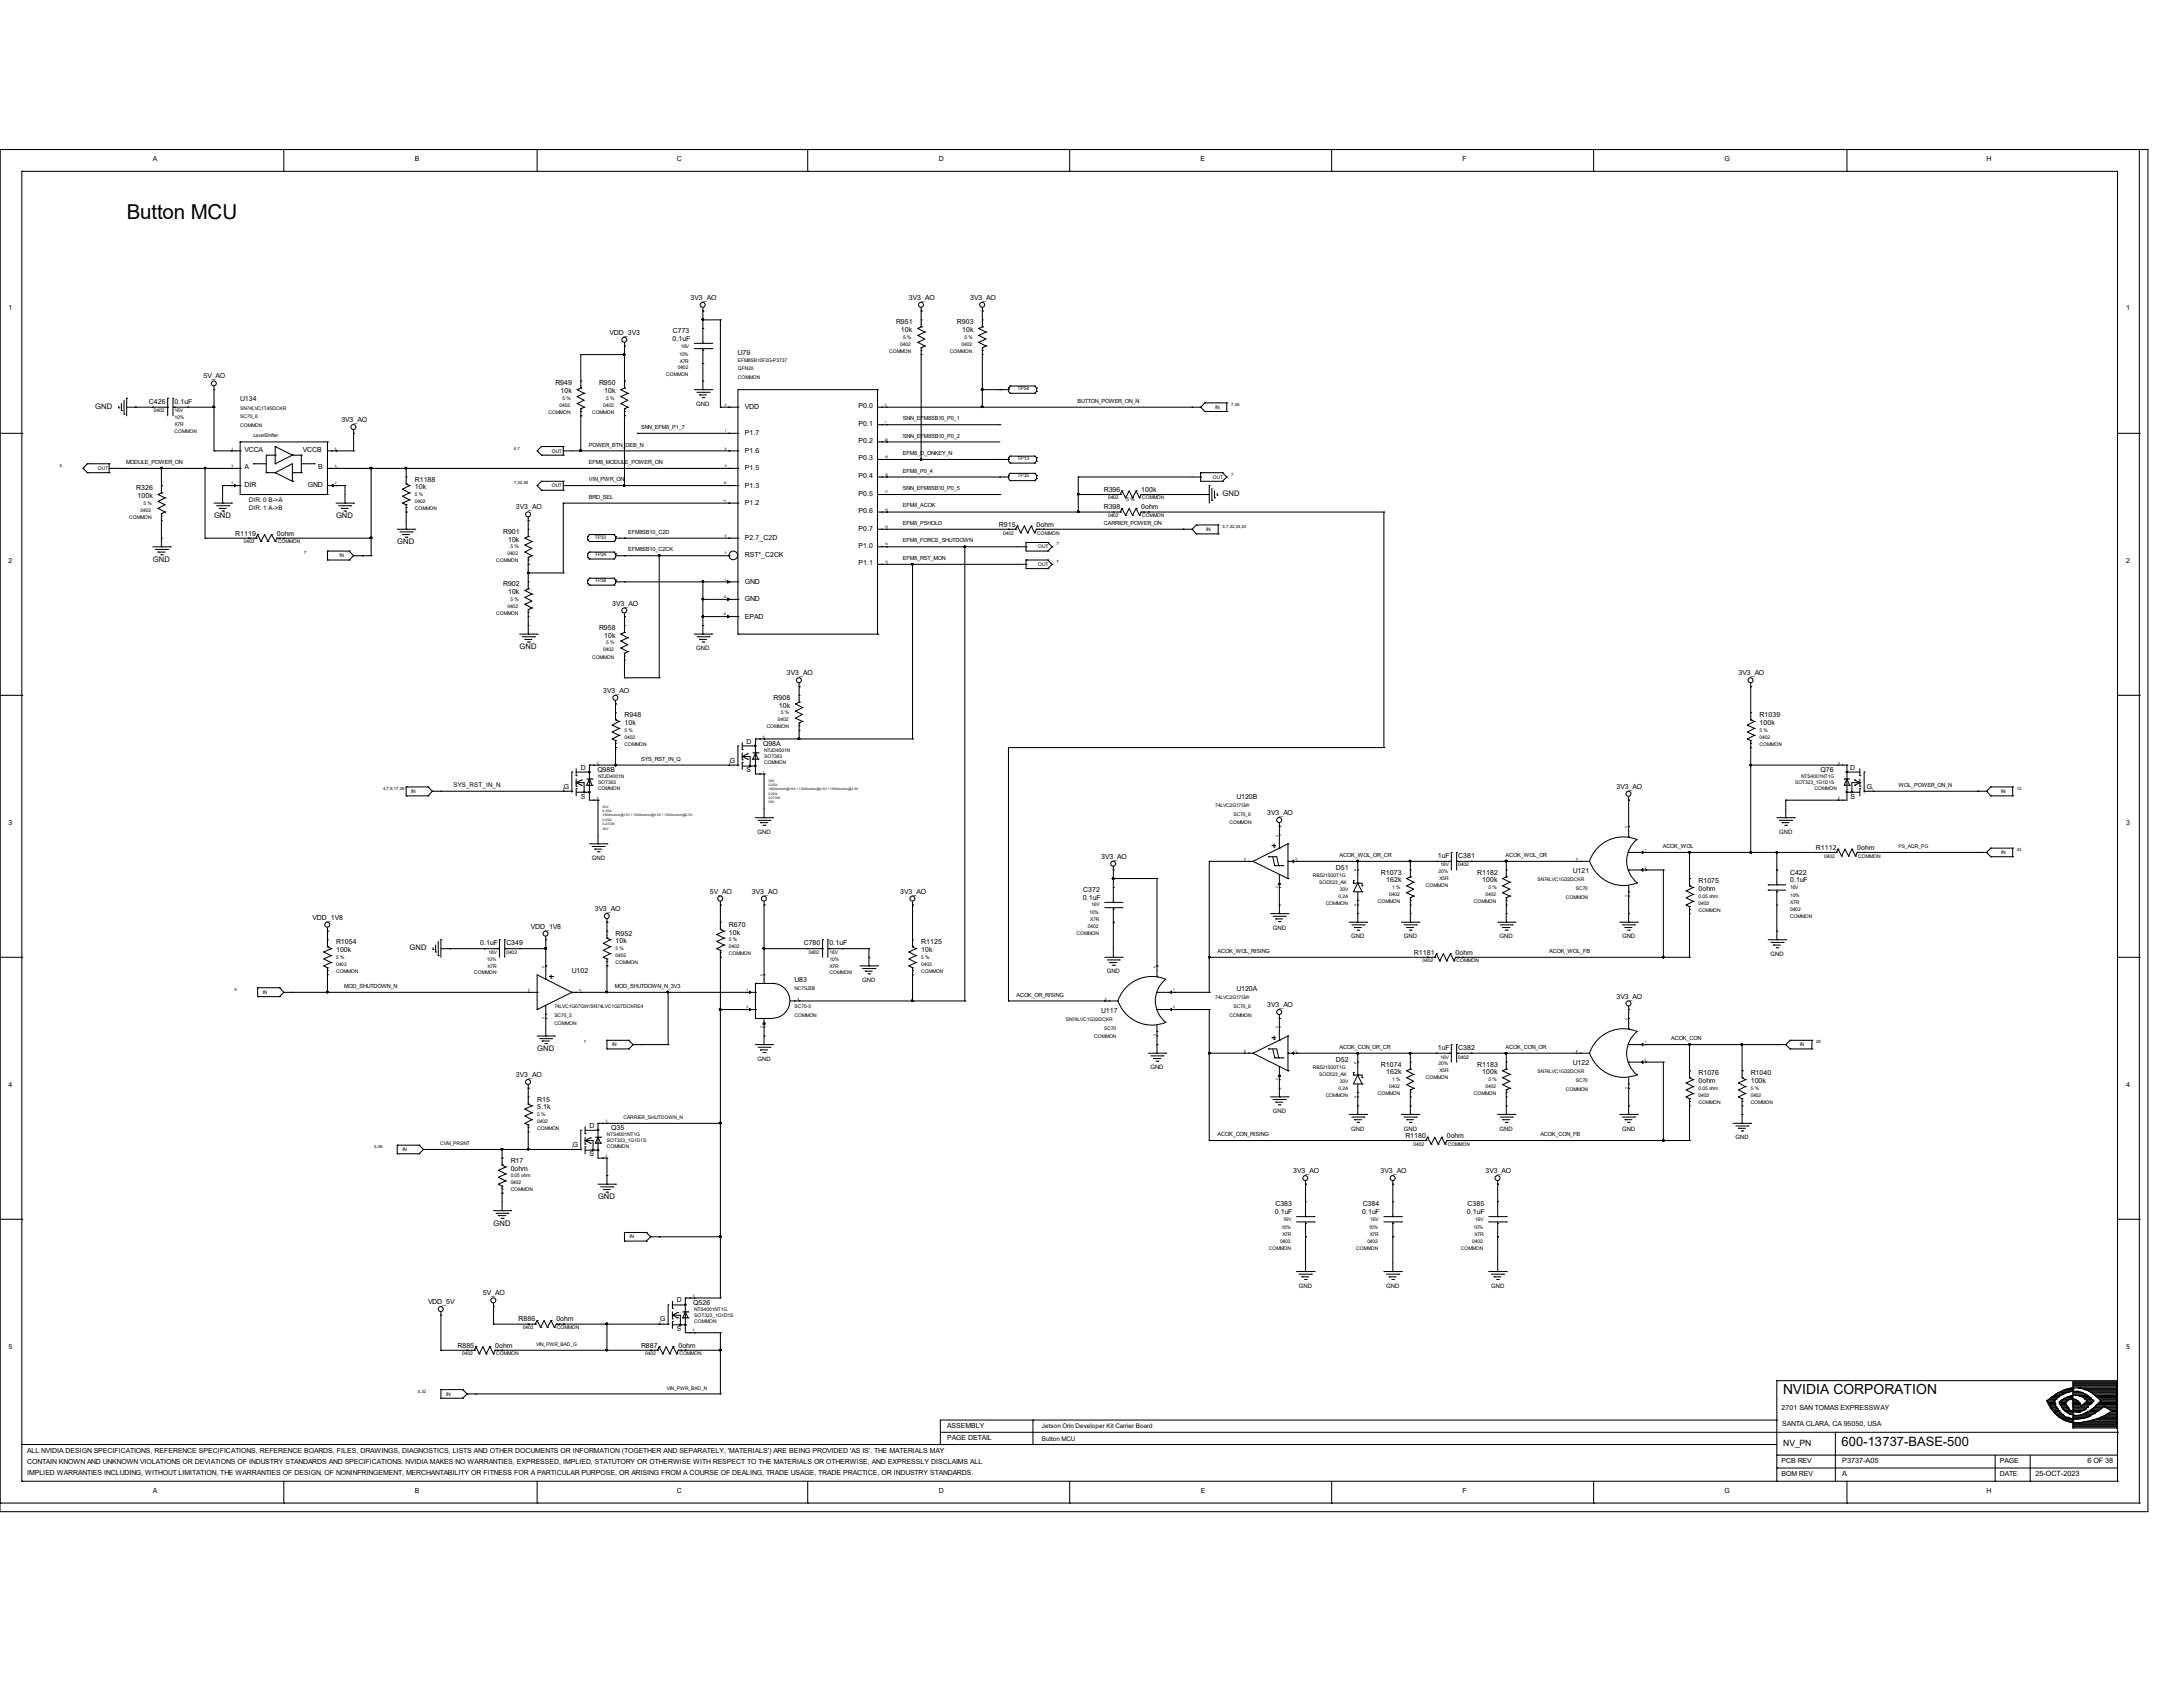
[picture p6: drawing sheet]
<svg xmlns="http://www.w3.org/2000/svg" width="279mm" height="216mm" viewBox="0 0 279 216" stroke-linecap="round" stroke-linejoin="round" font-family="sans-serif">
<defs><g id="words">
<text font-size="2.6" x="16.2" y="28">Button MCU</text>
<text font-size="1.8" x="228.2" y="178.4">NVIDIA CORPORATION</text>
<text font-size="1.7" x="235.7" y="185.1">600-13737-BASE-500</text>
<text font-size="1.1" x="228.2" y="185.1">NV_PN</text>
<g font-size="1">
<text x="12.2" y="52.3">GND</text>
<text x="156.5" y="63.5">GND</text>
<text x="19.6" y="71.9">GND</text>
<text x="27.4" y="66.3">GND</text>
<text x="43" y="66.3">GND</text>
<text x="50.8" y="69.7">GND</text>
<text x="66.5" y="83.1">GND</text>
<text x="52.4" y="121.5">GND</text>
<text x="68.7" y="134.5">GND</text>
<text x="76.5" y="153.5">GND</text>
<text x="63.2" y="156.9">GND</text>
</g>
<g font-size=".9">
<text x="19.6" y="20.6">A</text>
<text x="53.1" y="20.6">B</text>
<text x="86.6" y="20.6">C</text>
<text x="120.1" y="20.6">D</text>
<text x="153.7" y="20.6">E</text>
<text x="187.2" y="20.6">F</text>
<text x="220.7" y="20.6">G</text>
<text x="254.3" y="20.6">H</text>
<text x="1.1" y="39.6">1</text>
<text x="88.4" y="38.4">3V3_AO</text>
<text x="114.7" y="41.5">R951</text>
<text x="116.3" y="38.4">3V3_AO</text>
<text x="122.5" y="41.5">R903</text>
<text x="124.2" y="38.4">3V3_AO</text>
<text x="272.1" y="39.6">1</text>
<text x="78" y="42.8">VDD_3V3</text>
<text x="86.1" y="43.6">0.1uF</text>
<text x="86.1" y="42.6">C773</text>
<text x="94.4" y="45.4">U79</text>
<text x="115.3" y="42.5">10k</text>
<text x="123.1" y="42.5">10k</text>
<text x="19" y="51.7">C426</text>
<text x="22.4" y="51.7">0.1uF</text>
<text x="26" y="48.4">5V_AO</text>
<text x="30.7" y="51.4">U134</text>
<text x="71.1" y="49.3">R949</text>
<text x="71.8" y="50.3">10k</text>
<text x="76.7" y="49.3">R950</text>
<text x="77.3" y="50.3">10k</text>
<text x="95.3" y="52.4">VDD</text>
<text x="109.9" y="52.2">P0.0</text>
<text x="31.3" y="57.8">VCCA</text>
<text x="38.8" y="57.8">VCCB</text>
<text x="43.7" y="54">3V3_AO</text>
<text x="95.3" y="55.7">P1.7</text>
<text x="95.3" y="58">P1.6</text>
<text x="109.9" y="54.5">P0.1</text>
<text x="109.9" y="58.9">P0.3</text>
<text x="109.9" y="56.7">P0.2</text>
<text x="17.4" y="62.7">R326</text>
<text x="17.6" y="63.8">100k</text>
<text x="31.3" y="60.1">A</text>
<text x="31.3" y="62.3">DIR</text>
<text x="39.4" y="62.3">GND</text>
<text x="40.7" y="60.1">B</text>
<text x="53.1" y="61.6">R1188</text>
<text x="53.1" y="62.6">10k</text>
<text x="66" y="65.2">3V3_AO</text>
<text x="95.3" y="60.2">P1.5</text>
<text x="95.3" y="62.4">P1.3</text>
<text x="95.3" y="64.6">P1.2</text>
<text x="109.9" y="65.7">P0.6</text>
<text x="109.9" y="63.4">P0.5</text>
<text x="109.9" y="61.2">P0.4</text>
<text x="141.3" y="65.2">R398</text>
<text x="141.3" y="62.9">R396</text>
<text x="146" y="65.2">0ohm</text>
<text x="146" y="62.9">100k</text>
<text x="30.1" y="68.5">R1119</text>
<text x="35.4" y="68.5">0ohm</text>
<text x="64.4" y="68.3">R901</text>
<text x="65" y="69.3">10k</text>
<text x="95.3" y="71.3">RST*_C2CK</text>
<text x="95.3" y="69.1">P2.7_C2D</text>
<text x="109.9" y="70.1">P1.0</text>
<text x="109.9" y="67.9">P0.7</text>
<text x="127.8" y="67.4">R915</text>
<text x="132.7" y="67.4">0ohm</text>
<text x="1.1" y="72">2</text>
<text x="64.4" y="75.1">R902</text>
<text x="65" y="76">10k</text>
<text x="78.4" y="77.5">3V3_AO</text>
<text x="95.3" y="74.7">GND</text>
<text x="95.3" y="76.9">GND</text>
<text x="109.9" y="72.3">P1.1</text>
<text x="272.1" y="72">2</text>
<text x="76.7" y="80.6">R958</text>
<text x="77.3" y="81.6">10k</text>
<text x="95.3" y="79.2">EPAD</text>
<text x="77.2" y="88.7">3V3_AO</text>
<text x="99" y="89.6">R908</text>
<text x="100.7" y="86.4">3V3_AO</text>
<text x="222.5" y="86.4">3V3_AO</text>
<text x="79.9" y="91.8">R948</text>
<text x="79.9" y="92.8">10k</text>
<text x="95.5" y="95.2">D</text>
<text x="97.7" y="95.5">Q98A</text>
<text x="99.7" y="90.6">10k</text>
<text x="225.2" y="91.8">R1039</text>
<text x="225.2" y="92.8">100k</text>
<text x="72.2" y="101">G</text>
<text x="74.3" y="98.5">D</text>
<text x="76.5" y="98.8">Q98B</text>
<text x="93.4" y="97.6">G</text>
<text x="95.5" y="98.8">S</text>
<text x="206.9" y="101">3V3_AO</text>
<text x="233" y="98.8">Q76</text>
<text x="236.8" y="98.5">D</text>
<text x="238.9" y="101">G</text>
<text x="1.1" y="105.5">3</text>
<text x="74.3" y="102.2">S</text>
<text x="158.2" y="102.2">U120B</text>
<text x="162.2" y="104.3">3V3_AO</text>
<text x="236.9" y="102.2">S</text>
<text x="272.1" y="105.5">3</text>
<text x="140.9" y="109.9">3V3_AO</text>
<text x="171" y="111.4">D51</text>
<text x="176.7" y="111.9">R1073</text>
<text x="177.4" y="112.9">162k</text>
<text x="184" y="109.8">1uF</text>
<text x="186.6" y="109.8">C381</text>
<text x="189.1" y="111.9">R1182</text>
<text x="189.7" y="112.9">100k</text>
<text x="201.3" y="111.7">U121</text>
<text x="217.4" y="113">R1075</text>
<text x="229.1" y="111.9">C422</text>
<text x="229.1" y="112.9">0.1uF</text>
<text x="232.4" y="108.8">R1112</text>
<text x="237.7" y="108.8">0ohm</text>
<text x="40" y="117.7">VDD_1V8</text>
<text x="67.9" y="118.8">VDD_1V8</text>
<text x="76.1" y="116.6">3V3_AO</text>
<text x="78.8" y="119.8">R952</text>
<text x="90.8" y="114.4">5V_AO</text>
<text x="93.3" y="118.6">R670</text>
<text x="93.3" y="119.6">10k</text>
<text x="96.2" y="114.4">3V3_AO</text>
<text x="115.2" y="114.4">3V3_AO</text>
<text x="138.6" y="115.1">0.1uF</text>
<text x="138.6" y="114.2">C372</text>
<text x="217.4" y="114">0ohm</text>
<text x="43" y="120.9">R1054</text>
<text x="43" y="121.9">100k</text>
<text x="61.5" y="121">0.1uF</text>
<text x="64.8" y="121">C349</text>
<text x="73.2" y="124.5">U102</text>
<text x="78.8" y="120.7">10k</text>
<text x="101.7" y="125.6">U83</text>
<text x="102.9" y="121">C780</text>
<text x="106.2" y="121">0.1uF</text>
<text x="117.9" y="120.9">R1125</text>
<text x="117.9" y="121.9">10k</text>
<text x="181" y="122.2">R1181</text>
<text x="186.3" y="122.2">0ohm</text>
<text x="140.9" y="129.6">U117</text>
<text x="158.2" y="126.8">U120A</text>
<text x="162.2" y="128.9">3V3_AO</text>
<text x="206.9" y="127.8">3V3_AO</text>
<text x="66" y="137.8">3V3_AO</text>
<text x="171" y="135.9">D52</text>
<text x="176.7" y="136.5">R1074</text>
<text x="177.4" y="137.5">162k</text>
<text x="184" y="134.4">1uF</text>
<text x="186.6" y="134.4">C382</text>
<text x="189.1" y="136.5">R1183</text>
<text x="189.7" y="137.5">100k</text>
<text x="201.3" y="136.3">U122</text>
<text x="217.4" y="137.6">R1076</text>
<text x="224.1" y="137.6">R1040</text>
<text x="1.1" y="139.1">4</text>
<text x="68.7" y="141">R15</text>
<text x="68.7" y="142">5.1k</text>
<text x="217.4" y="138.6">0ohm</text>
<text x="224.1" y="138.6">100k</text>
<text x="272.1" y="139.1">4</text>
<text x="65.4" y="148.8">R17</text>
<text x="65.4" y="149.8">0ohm</text>
<text x="73.3" y="146.8">G</text>
<text x="75.4" y="148">S</text>
<text x="75.4" y="144.3">D</text>
<text x="78.2" y="144.7">Q35</text>
<text x="179.9" y="145.7">R1180</text>
<text x="185.2" y="145.7">0ohm</text>
<text x="163.2" y="155.4">0.1uF</text>
<text x="163.2" y="154.4">C383</text>
<text x="165.5" y="150.2">3V3_AO</text>
<text x="174.3" y="155.4">0.1uF</text>
<text x="174.4" y="154.4">C384</text>
<text x="176.7" y="150.2">3V3_AO</text>
<text x="187.7" y="155.4">0.1uF</text>
<text x="187.8" y="154.4">C385</text>
<text x="190.1" y="150.2">3V3_AO</text>
<text x="54.8" y="166.9">VDD_5V</text>
<text x="61.8" y="165.8">5V_AO</text>
<text x="86.6" y="166.7">D</text>
<text x="88.7" y="167">Q526</text>
<text x="1.1" y="172.6">5</text>
<text x="58.5" y="172.5">R885</text>
<text x="63.4" y="172.5">0ohm</text>
<text x="66.4" y="169.1">R886</text>
<text x="71.2" y="169.1">0ohm</text>
<text x="82" y="172.5">R887</text>
<text x="84.5" y="169.1">G</text>
<text x="86.6" y="170.3">S</text>
<text x="86.8" y="172.5">0ohm</text>
<text x="272.1" y="172.6">5</text>
<text x="121.2" y="184.3">PAGE DETAIL</text>
<text x="121.2" y="182.8">ASSEMBLY</text>
<text x="228" y="180.4">2701 SAN TOMAS EXPRESSWAY</text>
<text x="228.1" y="182.5">SANTA CLARA, CA 95050, USA</text>
<text x="3.5" y="187.4">CONTAIN KNOWN AND UNKNOWN VIOLATIONS OR DEVIATIONS OF INDUSTRY STANDARDS AND SPECIFICATIONS. NVIDIA MAKES NO WARRANTIES, EXPRESSED, IMPLIED, STATUTORY OR OTHERWISE WITH RESPECT TO THE MATERIALS OR OTHERWISE, AND EXPRESSLY DISCLAIMS ALL</text>
<text x="3.5" y="186">ALL NVIDIA DESIGN SPECIFICATIONS, REFERENCE SPECIFICATIONS, REFERENCE BOARDS, FILES, DRAWINGS, DIAGNOSTICS, LISTS AND OTHER DOCUMENTS OR INFORMATION (TOGETHER AND SEPARATELY, 'MATERIALS') ARE BEING PROVIDED 'AS IS'. THE MATERIALS MAY</text>
<text x="3.5" y="188.8">IMPLIED WARRANTIES INCLUDING, WITHOUT LIMITATION, THE WARRANTIES OF DESIGN, OF NONINFRINGEMENT, MERCHANTABILITY OR FITNESS FOR A PARTICULAR PURPOSE, OR ARISING FROM A COURSE OF DEALING, TRADE USAGE, TRADE PRACTICE, OR INDUSTRY STANDARDS.</text>
<text x="19.6" y="191.1">A</text>
<text x="53.1" y="191.1">B</text>
<text x="86.6" y="191.1">C</text>
<text x="120.1" y="191.1">D</text>
<text x="153.7" y="191.1">E</text>
<text x="187.2" y="191.1">F</text>
<text x="220.7" y="191.1">G</text>
<text x="228" y="188.9">BOM REV</text>
<text x="228" y="187.2">PCB REV</text>
<text x="235.8" y="188.9">A</text>
<text x="235.8" y="187.2">P3737-A05</text>
<text x="254.3" y="191.1">H</text>
<text x="255.9" y="187.2">PAGE</text>
<text x="255.9" y="188.9">DATE</text>
<text x="260.5" y="188.9">25-OCT-2023</text>
<text x="267.2" y="187.2">6 OF 38</text>
</g>
<g font-size=".8">
<text x="89.1" y="51.9">GND</text>
<text x="31.8" y="65.3">DIR: 1 A-&gt;B</text>
<text x="31.8" y="64.2">DIR: 0 B-&gt;A</text>
<text x="89.1" y="83.2">GND</text>
<text x="58" y="100.7">SYS_RST_IN_N</text>
<text x="96.9" y="106.7">GND</text>
<text x="227.7" y="106.7">GND</text>
<text x="75.7" y="110">GND</text>
<text x="162.9" y="119">GND</text>
<text x="110.4" y="125.7">GND</text>
<text x="141.6" y="124.6">GND</text>
<text x="172.9" y="120.1">GND</text>
<text x="179.7" y="120.1">GND</text>
<text x="191.9" y="120.1">GND</text>
<text x="207.6" y="120.1">GND</text>
<text x="226.6" y="122.3">GND</text>
<text x="96.9" y="135.8">GND</text>
<text x="147.2" y="136.9">GND</text>
<text x="162.9" y="142.5">GND</text>
<text x="172.9" y="144.7">GND</text>
<text x="179.7" y="144.7">GND</text>
<text x="191.9" y="144.7">GND</text>
<text x="207.6" y="144.7">GND</text>
<text x="222.1" y="145.8">GND</text>
<text x="166.2" y="164.8">GND</text>
<text x="177.4" y="164.8">GND</text>
<text x="190.8" y="164.8">GND</text>
<text x="133.3" y="182.8">Jetson Orin Developer Kit Carrier Board</text>
<text x="133.3" y="184.4">Button MCU</text>
</g>
<g font-size=".7">
<text x="115.6" y="53.8">SNN_EFM8SB10_P0_1</text>
<text x="137.9" y="51.6">BUTTON_POWER_ON_N</text>
<text x="16.1" y="59.4">MODULE_POWER_ON</text>
<text x="75.4" y="59.4">EFM8_MODULE_POWER_ON</text>
<text x="75.4" y="57.2">POWER_BTN_DEB_N</text>
<text x="82" y="54.9">SNN_EFM8_P1_7</text>
<text x="115.6" y="58.3">EFM8_D_ONKEY_N</text>
<text x="115.6" y="56">SNN_EFM8SB10_P0_2</text>
<text x="75.4" y="63.8">BRD_SEL</text>
<text x="75.4" y="61.6">VIN_PWR_ON</text>
<text x="115.6" y="64.9">EFM8_ACOK</text>
<text x="115.6" y="60.5">EFM8_P0_4</text>
<text x="115.6" y="62.7">SNN_EFM8SB10_P0_5</text>
<text x="80.4" y="70.5">EFM8SB10_C2CK</text>
<text x="80.4" y="68.3">EFM8SB10_C2D</text>
<text x="115.6" y="69.4">EFM8_FORCE_SHUTDOWN</text>
<text x="115.6" y="67.2">EFM8_PSHOLD</text>
<text x="115.6" y="71.7">EFM8_RST_MON</text>
<text x="141.3" y="67.2">CARRIER_POWER_ON</text>
<text x="82" y="97.4">SYS_RST_IN_Q</text>
<text x="243" y="100.7">WOL_POWER_ON_N</text>
<text x="171.4" y="109.6">ACOK_WOL_OR_CR</text>
<text x="192.7" y="109.6">ACOK_WOL_OR</text>
<text x="212.8" y="108.5">ACOK_WOL</text>
<text x="155.8" y="122">ACOK_WOL_RISING</text>
<text x="198.3" y="122">ACOK_WOL_FB</text>
<text x="44.1" y="126.4">MOD_SHUTDOWN_N</text>
<text x="78.7" y="126.4">MOD_SHUTDOWN_N_3V3</text>
<text x="130.1" y="127.6">ACOK_OR_RISING</text>
<text x="171.4" y="134.2">ACOK_CON_OR_CR</text>
<text x="192.7" y="134.2">ACOK_CON_OR</text>
<text x="213.9" y="133.1">ACOK_CON</text>
<text x="155.8" y="145.4">ACOK_CON_RISING</text>
<text x="197.1" y="145.4">ACOK_CON_FB</text>
</g>
<g font-size=".6">
<text x="86.7" y="47.3">0402</text>
<text x="86.9" y="45.5">10%</text>
<text x="87" y="46.4">X7R</text>
<text x="87.1" y="44.5">16V</text>
<text x="94.4" y="46.3">EFM8SB10F2G-P3737</text>
<text x="94.4" y="47.4">QFN20</text>
<text x="113.8" y="45.2">COMMON</text>
<text x="115.2" y="44.2">0402</text>
<text x="115.6" y="43.3">5 %</text>
<text x="121.6" y="45.2">COMMON</text>
<text x="123.1" y="44.2">0402</text>
<text x="123.4" y="43.3">5 %</text>
<text x="19.7" y="52.7">0402</text>
<text x="22.4" y="52.7">16V</text>
<text x="22.4" y="53.6">10%</text>
<text x="30.7" y="52.4">SN74LVC1T45DCKR</text>
<text x="30.7" y="53.6">SC70_6</text>
<text x="70.2" y="53">COMMON</text>
<text x="71.6" y="52.1">0402</text>
<text x="72" y="51.2">5 %</text>
<text x="75.8" y="53">COMMON</text>
<text x="77.2" y="52.1">0402</text>
<text x="77.6" y="51.2">5 %</text>
<text x="85.3" y="48.2">COMMON</text>
<text x="94.4" y="48.5">COMMON</text>
<text x="130.2" y="49.9">TP54</text>
<text x="155.5" y="52.3">IN</text>
<text x="157.6" y="51.9">7,26</text>
<text x="7.7" y="59.7">5</text>
<text x="22.4" y="54.5">X7R</text>
<text x="22.4" y="55.4">COMMON</text>
<text x="30.7" y="54.7">COMMON</text>
<text x="32.4" y="55.9">LevelShifter</text>
<text x="65.8" y="57.5">4,7</text>
<text x="70.6" y="57.9">OUT</text>
<text x="130.2" y="58.8">TP13</text>
<text x="12.5" y="60.1">OUT</text>
<text x="18" y="65.5">0402</text>
<text x="18.4" y="64.6">5 %</text>
<text x="53.1" y="63.5">5 %</text>
<text x="53.1" y="64.4">0402</text>
<text x="53.1" y="65.3">COMMON</text>
<text x="65.8" y="62">7,32,36</text>
<text x="70.6" y="62.4">OUT</text>
<text x="130.2" y="61.1">TP35</text>
<text x="141.8" y="63.9">0402</text>
<text x="144.2" y="64.1">5 %</text>
<text x="146.2" y="63.9">COMMON</text>
<text x="155.2" y="61.3">OUT</text>
<text x="157.6" y="60.9">7</text>
<text x="16.6" y="66.4">COMMON</text>
<text x="31.2" y="69.5">0402</text>
<text x="35.6" y="69.5">COMMON</text>
<text x="38.9" y="70.9">7</text>
<text x="43.4" y="71.3">IN</text>
<text x="63.5" y="72">COMMON</text>
<text x="64.9" y="71.1">0402</text>
<text x="65.3" y="70.2">5 %</text>
<text x="76.1" y="71.1">TP34</text>
<text x="76.1" y="68.9">TP33</text>
<text x="128.4" y="68.4">0402</text>
<text x="132.8" y="68.4">COMMON</text>
<text x="132.9" y="70.2">OUT</text>
<text x="135.2" y="69.8">7</text>
<text x="141.8" y="66.2">0402</text>
<text x="146.2" y="66.2">COMMON</text>
<text x="154.4" y="67.9">IN</text>
<text x="156.5" y="67.6">5,7,32,34,34</text>
<text x="64.9" y="77.8">0402</text>
<text x="65.3" y="76.9">5 %</text>
<text x="76.1" y="74.5">TP38</text>
<text x="132.9" y="72.4">OUT</text>
<text x="135.2" y="72.1">7</text>
<text x="63.5" y="78.7">COMMON</text>
<text x="77.2" y="83.4">0402</text>
<text x="77.6" y="82.5">5 %</text>
<text x="75.8" y="84.3">COMMON</text>
<text x="79.9" y="95.5">COMMON</text>
<text x="79.9" y="94.5">0402</text>
<text x="79.9" y="93.6">5 %</text>
<text x="98.1" y="93.2">COMMON</text>
<text x="99.6" y="92.3">0402</text>
<text x="99.9" y="91.4">5 %</text>
<text x="225.2" y="95.5">COMMON</text>
<text x="225.2" y="94.5">0402</text>
<text x="225.2" y="93.6">5 %</text>
<text x="49" y="101.1">4,7,9,17,26</text>
<text x="52.6" y="101.5">IN</text>
<text x="76.5" y="101.1">COMMON</text>
<text x="76.5" y="99.6">NTJD4001N</text>
<text x="76.5" y="100.4">SOT363</text>
<text x="97.8" y="97">SOT363</text>
<text x="97.8" y="97.8">COMMON</text>
<text x="97.8" y="96.2">NTJD4001N</text>
<text x="229.7" y="100.4">SOT323_1G1D1S</text>
<text x="230.5" y="99.6">NTS4001NT1G</text>
<text x="232.2" y="101.1">COMMON</text>
<text x="256.1" y="101.5">IN</text>
<text x="258.1" y="101.1">12</text>
<text x="155.5" y="103.3">74LVC2G17GW</text>
<text x="157.4" y="105.5">COMMON</text>
<text x="157.9" y="104.4">SC70_6</text>
<text x="168" y="112.2">RB521S30T1G</text>
<text x="168.8" y="113.1">SOD523_AK</text>
<text x="178.2" y="113.8">1 %</text>
<text x="182.5" y="113.5">COMMON</text>
<text x="184.1" y="111.8">20%</text>
<text x="184.2" y="112.6">X5R</text>
<text x="184.4" y="110.9">16V</text>
<text x="186.6" y="110.9">0402</text>
<text x="190.5" y="113.8">5 %</text>
<text x="196.8" y="112.8">SN74LVC1G32DCKR</text>
<text x="201.7" y="113.9">SC70</text>
<text x="229.1" y="113.8">16V</text>
<text x="233.5" y="109.8">0402</text>
<text x="237.8" y="109.8">COMMON</text>
<text x="243" y="108.5">PS_AQR_PG</text>
<text x="256.1" y="109.3">IN</text>
<text x="258.1" y="108.9">33</text>
<text x="137.8" y="119.7">COMMON</text>
<text x="139.2" y="118.8">0402</text>
<text x="139.4" y="117">10%</text>
<text x="139.5" y="117.9">X7R</text>
<text x="139.7" y="116">16V</text>
<text x="169.7" y="115.8">COMMON</text>
<text x="171.3" y="114.9">0.2A</text>
<text x="171.5" y="114">30V</text>
<text x="176.4" y="115.6">COMMON</text>
<text x="177.8" y="114.7">0402</text>
<text x="188.6" y="115.6">COMMON</text>
<text x="190.1" y="114.7">0402</text>
<text x="200.4" y="115">COMMON</text>
<text x="217.4" y="114.9">0.05 ohm</text>
<text x="217.4" y="115.8">0402</text>
<text x="217.4" y="116.7">COMMON</text>
<text x="229.1" y="114.8">10%</text>
<text x="229.1" y="117.5">COMMON</text>
<text x="229.1" y="115.7">X7R</text>
<text x="229.1" y="116.6">0402</text>
<text x="43" y="122.7">5 %</text>
<text x="43" y="124.5">COMMON</text>
<text x="43" y="123.6">0402</text>
<text x="60.7" y="124.7">COMMON</text>
<text x="62.3" y="122.9">10%</text>
<text x="62.4" y="123.8">X7R</text>
<text x="62.5" y="122">16V</text>
<text x="64.8" y="122">0402</text>
<text x="78.8" y="121.6">5 %</text>
<text x="78.8" y="122.5">0402</text>
<text x="78.8" y="123.4">COMMON</text>
<text x="93.3" y="120.5">5 %</text>
<text x="93.3" y="121.4">0402</text>
<text x="93.3" y="122.3">COMMON</text>
<text x="103.5" y="122">0402</text>
<text x="106.2" y="122">16V</text>
<text x="106.2" y="122.9">10%</text>
<text x="106.2" y="124.7">COMMON</text>
<text x="106.2" y="123.8">X7R</text>
<text x="117.9" y="122.7">5 %</text>
<text x="117.9" y="124.5">COMMON</text>
<text x="117.9" y="123.6">0402</text>
<text x="182.1" y="123.1">0402</text>
<text x="186.4" y="123.1">COMMON</text>
<text x="30" y="126.8">5</text>
<text x="33.7" y="127.2">IN</text>
<text x="71" y="131.2">COMMON</text>
<text x="71" y="130.1">SC70_5</text>
<text x="71" y="129">74LVC1G07GW/SN74LVC1G07DCKRE4</text>
<text x="101.7" y="129">SC70-5</text>
<text x="101.7" y="130.1">COMMON</text>
<text x="101.7" y="126.7">NC7SZ08</text>
<text x="136.4" y="130.6">SN74LVC1G32DCKR</text>
<text x="141.3" y="131.8">SC70</text>
<text x="155.5" y="127.8">74LVC2G17GW</text>
<text x="157.4" y="130.1">COMMON</text>
<text x="157.9" y="129">SC70_6</text>
<text x="74.7" y="133.5">7</text>
<text x="78.4" y="133.9">IN</text>
<text x="140" y="132.9">COMMON</text>
<text x="168" y="136.8">RB521S30T1G</text>
<text x="168.8" y="137.7">SOD523_AK</text>
<text x="184.1" y="136.4">20%</text>
<text x="184.2" y="137.2">X5R</text>
<text x="184.4" y="135.5">16V</text>
<text x="186.6" y="135.5">0402</text>
<text x="196.8" y="137.4">SN74LVC1G32DCKR</text>
<text x="230.4" y="133.9">IN</text>
<text x="232.5" y="133.5">26</text>
<text x="68.7" y="143.7">0402</text>
<text x="68.7" y="142.8">5 %</text>
<text x="79.8" y="143.2">CARRIER_SHUTDOWN_N</text>
<text x="169.7" y="140.4">COMMON</text>
<text x="171.3" y="139.5">0.2A</text>
<text x="171.5" y="138.6">30V</text>
<text x="176.4" y="140.2">COMMON</text>
<text x="177.8" y="139.2">0402</text>
<text x="178.2" y="138.3">1 %</text>
<text x="182.5" y="138.1">COMMON</text>
<text x="188.6" y="140.2">COMMON</text>
<text x="190.1" y="139.2">0402</text>
<text x="190.5" y="138.3">5 %</text>
<text x="200.4" y="139.6">COMMON</text>
<text x="201.7" y="138.5">SC70</text>
<text x="217.4" y="140.4">0402</text>
<text x="217.4" y="141.3">COMMON</text>
<text x="217.4" y="139.5">0.05 ohm</text>
<text x="224.1" y="141.3">COMMON</text>
<text x="224.1" y="140.4">0402</text>
<text x="224.1" y="139.5">5 %</text>
<text x="47.9" y="146.9">5,26</text>
<text x="51.5" y="147.3">IN</text>
<text x="56.3" y="146.6">CVM_PRSNT</text>
<text x="68.7" y="144.6">COMMON</text>
<text x="77.7" y="147">COMMON</text>
<text x="77.7" y="146.2">SOT323_1G1D1S</text>
<text x="77.7" y="145.4">NTS4001NT1G</text>
<text x="180.9" y="146.6">0402</text>
<text x="185.3" y="146.6">COMMON</text>
<text x="65.4" y="150.7">0.05 ohm</text>
<text x="65.4" y="151.6">0402</text>
<text x="65.4" y="152.4">COMMON</text>
<text x="80.6" y="158.5">IN</text>
<text x="162.4" y="159.9">COMMON</text>
<text x="163.8" y="159">0402</text>
<text x="164" y="157.3">10%</text>
<text x="164.1" y="158.2">X7R</text>
<text x="164.2" y="156.3">16V</text>
<text x="173.6" y="159.9">COMMON</text>
<text x="175" y="159">0402</text>
<text x="175.2" y="157.3">10%</text>
<text x="175.3" y="158.2">X7R</text>
<text x="175.4" y="156.3">16V</text>
<text x="187" y="159.9">COMMON</text>
<text x="188.4" y="159">0402</text>
<text x="188.6" y="157.3">10%</text>
<text x="188.7" y="158.2">X7R</text>
<text x="188.8" y="156.3">16V</text>
<text x="88.9" y="167.8">NTS4001NT1G</text>
<text x="59.1" y="173.4">0402</text>
<text x="63.5" y="173.4">COMMON</text>
<text x="66.9" y="170.1">0402</text>
<text x="68.6" y="172.3">VIN_PWR_BAD_G</text>
<text x="71.3" y="170.1">COMMON</text>
<text x="82.6" y="173.4">0402</text>
<text x="87" y="173.4">COMMON</text>
<text x="88.9" y="168.5">SOT323_1G1D1S</text>
<text x="88.9" y="169.3">COMMON</text>
<text x="53.5" y="178.2">5,32</text>
<text x="57.1" y="178.6">IN</text>
<text x="85.3" y="177.8">VIN_PWR_BAD_N</text>
</g>
<g font-size=".4">
<text x="92.8" y="51.9">4</text>
<text x="113.2" y="51.9">2</text>
<text x="29.6" y="57.5">1</text>
<text x="29.6" y="59.8">3</text>
<text x="42.8" y="59.8">4</text>
<text x="42.8" y="57.5">6</text>
<text x="92.8" y="55.3">7</text>
<text x="92.8" y="57.5">8</text>
<text x="92.8" y="59.8">9</text>
<text x="113.2" y="54.2">1</text>
<text x="113.2" y="58.6">19</text>
<text x="113.2" y="56.4">20</text>
<text x="29.6" y="62">5</text>
<text x="42.8" y="62">2</text>
<text x="92.6" y="62">10</text>
<text x="92.6" y="64.2">11</text>
<text x="113.2" y="65.4">16</text>
<text x="113.2" y="63.1">17</text>
<text x="113.2" y="60.9">18</text>
<text x="92.8" y="71">5</text>
<text x="92.8" y="68.7">6</text>
<text x="113.2" y="69.8">14</text>
<text x="113.2" y="67.6">15</text>
<text x="92.6" y="76.5">12</text>
<text x="92.8" y="74.3">3</text>
<text x="113.2" y="72.1">13</text>
<text x="92.6" y="78.7">21</text>
<text x="97.6" y="94.4">6</text>
<text x="72.1" y="101.1">5</text>
<text x="76.4" y="97.7">3</text>
<text x="93.3" y="97.7">2</text>
<text x="97.6" y="98.9">1</text>
<text x="98.3" y="101.7">0.25A</text>
<text x="98.3" y="100.6">0.25A</text>
<text x="98.3" y="100">30V</text>
<text x="98.3" y="101.1">1500mohm@10V / 1500mohm@4.5V / 1500mohm@2.5V</text>
<text x="235.2" y="97.7">3</text>
<text x="239.6" y="101.1">1</text>
<text x="76.4" y="102.2">4</text>
<text x="77.1" y="105.1">0.25A</text>
<text x="77.1" y="103.9">0.25A</text>
<text x="77.1" y="104.5">1500mohm@10V / 1500mohm@4.5V / 1500mohm@2.5V</text>
<text x="77.1" y="103.4">30V</text>
<text x="77.1" y="106.2">20V</text>
<text x="77.1" y="105.6">0.272W</text>
<text x="98.3" y="102.8">20V</text>
<text x="98.3" y="102.3">0.272W</text>
<text x="163.6" y="107.1" transform="rotate(-90 163.6 107.1)">5</text>
<text x="208.3" y="105.9" transform="rotate(-90 208.3 105.9)">5</text>
<text x="235.2" y="102.2">2</text>
<text x="159.3" y="110.1">4</text>
<text x="163.6" y="113.7" transform="rotate(-90 163.6 113.7)">2</text>
<text x="165.8" y="110.1">3</text>
<text x="173.6" y="111.5" transform="rotate(-90 173.6 111.5)">K</text>
<text x="201.7" y="110.1">4</text>
<text x="210.5" y="108.9">1</text>
<text x="210.5" y="111.2">2</text>
<text x="173.6" y="115.9" transform="rotate(-90 173.6 115.9)">A</text>
<text x="208.3" y="114.8" transform="rotate(-90 208.3 114.8)">3</text>
<text x="69.7" y="123.8" transform="rotate(-90 69.7 123.8)">5</text>
<text x="97.6" y="124.9" transform="rotate(-90 97.6 124.9)">5</text>
<text x="147.9" y="123.8" transform="rotate(-90 147.9 123.8)">5</text>
<text x="67.6" y="126.8">2</text>
<text x="69.7" y="130.4" transform="rotate(-90 69.7 130.4)">3</text>
<text x="74.1" y="126.8">4</text>
<text x="95.5" y="126.8">1</text>
<text x="95.5" y="129">2</text>
<text x="97.6" y="131.5" transform="rotate(-90 97.6 131.5)">3</text>
<text x="102.1" y="127.9">4</text>
<text x="141.4" y="127.9">4</text>
<text x="150.2" y="126.8">1</text>
<text x="150.2" y="129">2</text>
<text x="163.6" y="131.6" transform="rotate(-90 163.6 131.6)">5</text>
<text x="208.3" y="130.5" transform="rotate(-90 208.3 130.5)">5</text>
<text x="147.9" y="132.6" transform="rotate(-90 147.9 132.6)">3</text>
<text x="159.3" y="134.6">6</text>
<text x="165.8" y="134.6">1</text>
<text x="173.6" y="136.1" transform="rotate(-90 173.6 136.1)">K</text>
<text x="201.7" y="134.6">4</text>
<text x="210.5" y="133.5">1</text>
<text x="210.5" y="135.8">2</text>
<text x="77.5" y="143.6">3</text>
<text x="163.6" y="138.2" transform="rotate(-90 163.6 138.2)">2</text>
<text x="173.6" y="140.5" transform="rotate(-90 173.6 140.5)">A</text>
<text x="208.3" y="139.4" transform="rotate(-90 208.3 139.4)">3</text>
<text x="73.2" y="146.9">1</text>
<text x="77.5" y="148">2</text>
<text x="88.7" y="165.9">3</text>
<text x="84.4" y="169.3">1</text>
<text x="88.7" y="170.4">2</text>
</g>
</g></defs>
<g fill="none" stroke="#000" stroke-width=".13">
<path d="M0 19.1h.1M0 19.1h274.9v174.4h-274.9zM36.3 19.1v2.8M68.7 19.1v2.8M103.4 19.1v2.8M136.9 19.1v2.8M170.4 19.1v2.8M204 19.1v2.8M236.4 19.1v2.8M273.8 19.1v173.3M2.8 21.9h.1M2.8 21.9h268.2v167.7"/>
<path d="M2.8 21.9v167.7M36.3 21.9h.1M68.7 21.9h.1M90 39.8h.1M90 39.4v4.5M103.4 21.9h.1M117.9 39.8h.1M117.9 39.4v2.4M125.7 39.8h.1M125.7 39.4v2.4M136.9 21.9h.1M170.4 21.9h.1"/>
<path d="M204 21.9h.1M236.4 21.9h.1M0 55.5h2.8M2.8 55.5h.1M10.6 59.9h.1M10.6 59.9l.6 .6M11.2 59.4h.1M11.2 59.4l-.6 .5M11.2 59.4h2.8M14 59.9h.1M14 59.4h.1M14 59.9h16.7"/>
<path d="M14 59.4v1.1M15.2 52.2h.1M15.2 52v.2M15.5 52.5h.1M15.5 51.6v.9M15.9 53h.1M15.9 51.2v1.8M16.2 51h.1M16.2 52.1h5.3M16.2 51v2.2M17.3 52.1h.1M19.6 52.1h.1"/>
<path d="M20.7 59.9h.1M20.7 59.9v3.2M21.5 52.1h.1M21.5 51h.1M21.5 51v2.2M22.1 51h.1M22.1 52.1h5.3M22.1 51v2.2M22.4 52.1h.1M24 52.1h.1M26.2 59.9h.1M26.2 59.9v9"/>
<path d="M27.4 49.9h.1M27.4 52.1h.1M27.4 57.7h.1M27.4 49.4v8.3M27.4 57.7h3.3M29.6 57.7h.1M29.6 59.9h.1M30.7 59.9h.1M30.7 57.7h.1M30.7 56.6h.1M30.7 56.6v6.7h11.2M30.7 56.6h11.2"/>
<path d="M32.4 59.4h.1M32.4 59.4h1.7M35.2 58.3h.1M35.2 59.4h.1M35.2 57.1h.1M35.2 58.3h-1.1v2.2M35.2 57.1v2.3M35.2 57.1l2.2 1.2M37.4 58.3h.1M37.4 58.3h1.2M37.4 58.3l-2.2 1.1M38.6 58.3h.1"/>
<path d="M38.6 59.4h1.6M38.6 58.3v2.2M40.2 59.4h.1M41.9 56.6h.1M41.9 56.6v6.7M41.9 59.9h52.5M41.9 57.7h3.4M42.5 59.9h.1M42.5 57.7h.1M43 59.9h.1M43 57.7h.1M45.3 55.5h.1"/>
<path d="M45.3 57.7h.1M45.3 55v2.7M47.5 59.9h.1M47.5 59.9v11.2M52 59.9h.1M52 59.9v2M68.7 57.7h.1M68.7 57.7l.6 .6M69.3 57.1h.1M69.3 58.3h.1M69.3 57.1l-.6 .6M69.3 58.3h2.8"/>
<path d="M69.3 57.1h2.8M72.1 57.7h.1M72.1 57.1h.1M72.1 58.3h.1M72.1 57.1v1.2M72.1 57.7h22.3M73.9 51.6h.1M73.9 49.9h.1M73.9 50.8h.1M73.9 51.6l.9 .5M73.9 50.8l.9 .4-.9 .4M73.9 49.9l.9 .4"/>
<path d="M74.3 52.7h.1M74.3 52.3h.1M74.3 49.7h.1M74.3 48.8h.1M74.3 53.2h.1M74.3 57.7h.1M74.3 45.4h.1M74.3 45.4v4.3M74.3 52.3v5.4M74.3 49.7l-.4 .2M74.3 45.4h5.6M74.8 52.1h.1"/>
<path d="M74.8 50.3h.1M74.8 52.1l-.5 .2M74.8 50.3l-.9 .5M79.5 51.6h.1M79.5 49.9h.1M79.5 50.8h.1M79.5 51.6l.8 .5M79.5 50.8l.8 .4-.8 .4M79.5 49.9l.8 .4M79.9 44.3h.1M79.9 52.7h.1M79.9 52.3h.1"/>
<path d="M79.9 49.7h.1M79.9 48.8h.1M79.9 53.2h.1M79.9 45.4h.1M79.9 43.8v5.9M79.9 52.3v9.8M79.9 49.7l-.4 .2M80.3 52.1h.1M80.3 50.3h.1M80.3 52.1l-.4 .2M80.3 50.3l-.8 .5M81.6 55.5h.1"/>
<path d="M81.6 55.5h12.8M88.9 49.9h2.2M88.9 43.9h2.2M88.9 44.6h2.2M89.2 50.2h1.6M89.5 50.5h.1M89.5 50.5h.9M89.9 50.9h.2M90 49.9h.1M90 44.8h.1M90 43.9h.1M90 42h.1"/>
<path d="M90 46.5h.1M90 40.9h.1M90 48.8h.1M90 44.6v5.3M90 40.9h2.2M90.1 50.9h.1M90.8 50.2h.1M91.1 49.9h.1M91.1 43.9h.1M91.1 44.6h.1M92.2 52.1h.1M92.2 40.9h.1"/>
<path d="M92.2 52.1h2.2M92.2 40.9v11.2M93.3 52.1h.1M93.3 55.5h.1M93.3 57.7h.1M93.3 59.9h.1M94.4 57.7h.1M94.4 52.1h.1M94.4 59.9h.1M94.4 55.5h.1M112.3 49.9h.1M112.3 52.1h41.4"/>
<path d="M112.3 49.9h-17.9v31.3M112.3 56.6h15.7M112.3 54.4h15.7M112.3 58.8h16.8M112.3 49.9v31.3M112.9 54.4h.1M112.9 56.6h.1M112.9 52.1h.1M112.9 58.8h.1M113.5 54.4h.1M113.5 52.1h.1M113.5 58.8h.1"/>
<path d="M113.5 56.6h.1M117.5 43.8h.1M117.5 42h.1M117.5 42.9h.1M117.5 43.8l.9 .5M117.5 42.9l.9 .5-.9 .4M117.5 42l.9 .5M117.9 44.8h.1M117.9 44.5h.1M117.9 41.8h.1M117.9 40.9h.1M117.9 45.4h.1"/>
<path d="M117.9 58.8h.1M117.9 44.5v14.3M117.9 41.8l-.4 .2M118.4 44.3h.1M118.4 42.5h.1M118.4 44.3l-.5 .2M118.4 42.5l-.9 .4M125.3 43.8h.1M125.3 42h.1M125.3 42.9h.1M125.3 43.8l.9 .5M125.3 42.9l.9 .5-.9 .4"/>
<path d="M125.3 42l.9 .5M125.7 44.8h.1M125.7 44.5h.1M125.7 41.8h.1M125.7 40.9h.1M125.7 45.4h.1M125.7 52.1h.1M125.7 49.9h.1M125.7 49.9h3.4M125.7 44.5v7.6M125.7 41.8l-.4 .2M126.2 44.3h.1"/>
<path d="M126.2 42.5h.1M126.2 44.3l-.5 .2M126.2 42.5l-.9 .4M128 58.8h.1M128 49.9h.1M128 54.4h.1M129.1 58.8h.1M129.1 58.6h.1M129.1 49.9h.1M129.1 49.7h.1M129.1 49.7v.4l.2 .2M129.1 58.6v.4l.2 .3"/>
<path d="M129.3 59.3h.1M129.3 58.4h.1M129.3 50.3h.1M129.3 49.4h.1M129.3 59.3h3.1M129.3 58.4l-.2 .2M129.3 58.4h3.1M129.3 50.3h3.1M129.3 49.4l-.2 .3M129.3 49.4h3.1M132.4 59.3h.1M132.4 58.4h.1"/>
<path d="M132.4 50.3h.1M132.4 49.4h.1M132.4 58.4l.3 .2M132.4 49.4l.3 .3M132.7 59h.1M132.7 58.6h.1M132.7 50.1h.1M132.7 49.7h.1M132.7 49.7v.4M132.7 58.6v.4M132.7 59l-.3 .3M132.7 50.1l-.3 .2"/>
<path d="M152.6 52.1h.1M153.7 52.1h.1M153.7 52.1l.5 .6M154.2 52.7h.1M154.2 51.6h.1M154.2 51.6h2.8M154.2 52.7h2.8M154.2 51.6l-.5 .5M157 51.6h.1M157 52.7h.1M157 51.6v1.1M271 55.5h2.8"/>
<path d="M273.8 55.5h.1M11.2 60.5h.1M11.2 60.5h2.8M14 60.5h.1M19.6 70h2.2M19.9 70.3h1.6M20.2 70.7h.1M20.2 65.1h.1M20.2 63.3h.1M20.2 64.2h.1M20.2 70.7h.9M20.2 65.1l.9 .4"/>
<path d="M20.2 64.2l.9 .4-.9 .5M20.2 63.3l.9 .4M20.6 71h.2M20.7 70h.1M20.7 66.1h.1M20.7 65.7h.1M20.7 63.1h.1M20.7 62.1h.1M20.7 66.6h.1M20.7 68.9h.1M20.7 65.7v4.3M20.7 63.1l-.5 .2"/>
<path d="M20.8 71h.1M21.1 65.5h.1M21.1 63.7h.1M21.1 65.5l-.4 .2M21.1 63.7l-.9 .5M21.5 70.3h.1M21.8 70h.1M26.2 68.9h.1M26.2 68.9h6.6M27.4 64.4h2.2M27.7 64.7h1.6M28.1 65.1h.1"/>
<path d="M28.1 65.1h.9M28.4 65.4h.2M28.5 64.4h.1M28.5 62.1h.1M28.5 62.1v2.3M28.5 62.1h2.2M28.6 65.4h.1M29.3 64.7h.1M29.6 64.4h.1M29.6 62.1h.1M30.7 62.1h.1M31.8 68.9h.1"/>
<path d="M32.8 68.9h.1M33 68.4h.1M33 68.4l-.2 .5M33 68.4l.4 .9M33.4 69.3h.1M33.4 69.3l.5-.9 .4 .9M34.1 60.5h.1M34.1 60.5h1.1M34.3 69.3h.1M34.8 68.4h.1M34.8 68.4l-.5 .9M34.8 68.4l.4 .9"/>
<path d="M35.2 69.3h.1M35.2 60.5h.1M35.2 60.5l2.2-1.1v2.2M35.2 60.5l2.2 1.1M35.4 68.9h.1M35.4 68.9h12.1M35.4 68.9l-.2 .4M35.8 68.9h.1M36.3 68.9h.1M37.4 61.6h.1M37.4 60.5h1.2M38.6 60.5h.1"/>
<path d="M41.9 70.5h.1M41.9 71.7h.1M41.9 63.3h.1M41.9 70.5v1.2M41.9 71.7h2.8M41.9 70.5h2.8M41.9 62.1h2.3M42.5 62.1h.1M43 62.1h.1M43 64.4h2.3M43.3 64.7h1.6M43.7 65.1h.1"/>
<path d="M43.7 65.1h.9M44 65.4h.2M44.2 64.4h.1M44.2 62.1h.1M44.2 62.1v2.3M44.2 65.4h.1M44.7 70.5h.1M44.7 71.7h.1M44.7 70.5l.6 .6M44.9 64.7h.1M45.3 64.4h.1M45.3 71.1h.1"/>
<path d="M45.3 71.1h2.2M45.3 71.1l-.6 .6M46.4 71.1h.1M47.5 68.9h.1M47.5 71.1h.1M50.8 67.7h2.3M51.2 68.1h1.5M51.5 68.4h.1M51.5 64.4h.1M51.5 62.6h.1M51.5 68.4h.9M51.5 64.4l.5 .2"/>
<path d="M51.5 62.6l.9 .5M51.9 68.7h.2M52 67.7h.1M52 64.9h.1M52 64.6h.1M52 61.9h.1M52 61h.1M52 65.5h.1M52 64.6v3.1M52 61.9l.4 .2M52.1 68.7h.1M52.4 64h.1"/>
<path d="M52.4 62.1h.1M52.4 63.1h.1M52.4 64l-.9 .4M52.4 63.1l-.9 .4 .9 .5M52.4 62.1l-.9 .5M52.7 68.1h.1M53.1 67.7h.1M67.2 77.3h.1M67.2 75.6h.1M67.2 76.5h.1M67.2 70.7h.1M67.2 68.9h.1"/>
<path d="M67.2 69.8h.1M67.2 77.3l.9 .5M67.2 76.5l.9 .4-.9 .4M67.2 75.6l.9 .4M67.2 70.7l.9 .4M67.2 69.8l.9 .4-.9 .5M67.2 68.9l.9 .4M67.6 66.6h.1M67.6 78.4h.1M67.6 78h.1M67.6 75.4h.1M67.6 74.5h.1"/>
<path d="M67.6 78.9h.1M67.6 71.7h.1M67.6 71.3h.1M67.6 68.7h.1M67.6 67.7h.1M67.6 72.2h.1M67.6 73.3h.1M67.6 66.2v2.5M67.6 71.3v4.1M67.6 78v3.2M67.6 75.4l-.4 .2M67.6 68.7l-.4 .2"/>
<path d="M67.6 73.3h4.5M68.1 77.8h.1M68.1 76h.1M68.1 71.1h.1M68.1 69.3h.1M68.1 77.8l-.5 .2M68.1 76l-.9 .5M68.1 71.1l-.5 .2M68.1 69.3l-.9 .5M68.7 62.1h.1M68.7 62.1l.6 .6M69.3 61.6h.1"/>
<path d="M69.3 62.7h.1M69.3 61.6l-.6 .5M69.3 62.7h2.8M69.3 61.6h2.8M72.1 62.1h.1M72.1 61.6h.1M72.1 62.7h.1M72.1 64.4h.1M72.1 73.3h.1M72.1 64.4h22.3M72.1 62.1h22.3M72.1 61.6v1.1"/>
<path d="M72.1 64.4v8.9M75.2 74.7h.1M75.2 74.3h.1M75.2 71.3h.1M75.2 70.9h.1M75.2 69.1h.1M75.2 68.7h.1M75.2 74.7l.2 .2M75.2 68.7v.4M75.2 70.9v.4M75.2 74.3v.4M75.2 71.3l.2 .2"/>
<path d="M75.2 69.1l.2 .2M75.4 74.9h.1M75.4 74h.1M75.4 71.5h.1M75.4 70.7h.1M75.4 69.3h.1M75.4 68.4h.1M75.4 70.7h3.2M75.4 68.4h3.2M75.4 74.9h3.2M75.4 74l-.2 .3M75.4 74h3.2"/>
<path d="M75.4 71.5h3.2M75.4 70.7l-.2 .2M75.4 69.3h3.2M75.4 68.4l-.2 .3M78.6 74.9h.1M78.6 74h.1M78.6 71.5h.1M78.6 70.7h.1M78.6 69.3h.1M78.6 68.4h.1M78.6 74l.2 .3M78.6 70.7l.2 .2"/>
<path d="M78.6 68.4l.2 .3M78.8 74.5h.1M78.8 74.3h.1M78.8 71.1h.1M78.8 70.9h.1M78.8 68.9h.1M78.8 68.7h.1M78.8 68.7v.4l-.2 .2M78.8 70.9v.4l-.2 .2M78.8 74.3v.4l-.2 .2M78.8 71.1h14.5M78.8 74.5h15.6"/>
<path d="M78.8 68.9h15.6M79.9 78.9h.1M79.9 74.5h.1M79.9 71.1h.1M79.9 68.9h.1M79.9 62.1h.1M79.9 78.5v2.4M84.4 71.1h.1M84.4 71.1v15.6M90 74.5h.1M90 76.7h.1M90 78.9h.1"/>
<path d="M90 74.5v6.7M90 76.7h4.4M90 78.9h4.4M93.3 74.5h.1M93.3 71.1h.1M93.3 68.9h.1M93.3 62.1h.1M93.3 64.4h.1M93.3 76.7h.1M93.3 78.9h.1M94.4 76.7h.1M94.4 78.9h.1"/>
<path d="M94.4 74.5h.1M94.4 64.4h.1M94.4 62.1h.1M94.4 68.9h.1M112.3 70h19M112.3 67.7h17.7M112.3 63.3h15.7M112.3 72.2h19M112.3 61h16.8M112.3 65.5h31.1M112.9 72.2h.1M112.9 70h.1"/>
<path d="M112.9 63.3h.1M112.9 61h.1M112.9 65.5h.1M112.9 67.7h.1M113.5 72.2h.1M113.5 70h.1M113.5 67.7h.1M113.5 65.5h.1M113.5 63.3h.1M113.5 61h.1M116.8 72.2h.1M116.8 72.2v22.4"/>
<path d="M123.5 70h.1M123.5 70v58.1M128 61h.1M128 63.3h.1M129.1 61h.1M129.1 60.8h.1M129.1 67.7h.1M129.1 60.8v.5l.2 .2M129.3 61.5h.1M129.3 60.6h.1M129.3 61.5h3.1M129.3 60.6l-.2 .2"/>
<path d="M129.3 60.6h3.1M130 67.7h.1M130.2 67.3h.1M130.2 67.3l-.2 .4M130.2 67.3l.4 .9M130.6 68.2h.1M130.6 68.2l.5-.9 .4 .9M131.3 71.7h.1M131.3 72.2h.1M131.3 69.4h.1M131.3 70h.1M131.3 71.7h2.8"/>
<path d="M131.3 69.4v1.1h2.8M131.3 71.7v1.1h2.8M131.3 69.4h2.8M131.5 68.2h.1M132 67.3h.1M132 67.3l-.5 .9M132 67.3l.4 .9M132.4 61.5h.1M132.4 60.6h.1M132.4 68.2h.1M132.4 60.6l.3 .2M132.7 61.3h.1"/>
<path d="M132.7 60.8h.1M132.7 67.7h.1M132.7 67.7h19.9M132.7 61.3l-.3 .2M132.7 60.8v.5M132.7 67.7l-.3 .5M133 67.7h.1M133.6 67.7h.1M134.1 71.7h.1M134.1 72.8h.1M134.1 69.4h.1M134.1 70.5h.1"/>
<path d="M134.1 71.7l.6 .5M134.1 69.4l.6 .6M134.7 72.2h.1M134.7 70h.1M134.7 72.2l-.6 .6M134.7 70l-.6 .5M138 61h.1M138 63.3h.1M138 65.5h.1M138 63.3h5.4M138 61h15.7M138 61v4.5"/>
<path d="M142.5 65.5h.1M142.5 63.3h.1M143.4 65.5h.1M143.4 63.3h.1M143.6 65.1h.1M143.6 62.8h.1M143.6 65.1l-.2 .4M143.6 65.1l.5 .9M143.6 62.8l-.2 .5M143.6 62.8l.5 .9M144.1 66h.1M144.1 63.7h.1"/>
<path d="M144.1 66l.4-.9 .4 .9M144.1 63.7l.4-.9 .4 .9M144.9 66h.1M144.9 63.7h.1M145.4 65.1h.1M145.4 62.8h.1M145.4 65.1l-.5 .9M145.4 65.1l.4 .9M145.4 62.8l-.5 .9M145.4 62.8l.4 .9M145.8 66h.1M145.8 63.7h.1"/>
<path d="M146 65.5h.1M146 63.3h.1M146 63.3h8.8M146 65.5h31.1M146 65.5l-.2 .5M146 63.3l-.2 .4M146.4 65.5h.1M146.4 63.3h.1M147 65.5h.1M147 63.3h.1M151.4 67.7h.1M152.6 67.7h.1"/>
<path d="M152.6 67.7l.5 .6M153.1 68.3h.1M153.1 67.2h.1M153.1 67.2h2.8M153.1 68.3h2.8M153.1 67.2l-.5 .5M153.7 63.3h.1M153.7 60.5h.1M153.7 61h.1M153.7 60.5h2.8M153.7 60.5v1.1h2.8M154.8 62.1h.1"/>
<path d="M154.8 62.1v2.3M155.1 64.1h.1M155.1 62.5v1.6M155.4 63.7h.1M155.4 62.8v.9M155.8 63.4h.1M155.8 63.2v.2M155.9 67.2h.1M155.9 68.3h.1M155.9 67.2v1.1M156.5 60.5h.1M156.5 61.6h.1"/>
<path d="M156.5 60.5l.5 .5M157 61h.1M157 61l-.5 .6M177.1 65.5h.1M177.1 65.5v30.2M0 89h2.8M2.8 89h.1M66.5 81.2h2.2M66.8 81.5h1.6M67.2 81.8h.1M67.2 81.8h.9M67.5 82.2h.2"/>
<path d="M67.6 81.2h.1M67.6 80.1h.1M67.7 82.2h.1M68.4 81.5h.1M68.7 81.2h.1M73.2 98.8h.1M73.2 98.8v2.6M73.7 99.3h.1M73.7 98.8h1.7M73.7 98.4v.9M73.7 99.7v.9M74.4 99.8h.1"/>
<path d="M74.4 99.8l-.7 .4M75.1 99.7h.7M75.3 98.7h.2v.2h-.2zM75.4 98.8h.1M75.4 99.7h.1M75.4 97.9h.1M75.4 97.9h19M75.4 97.9v4.5h1.1M75.4 99.7l.4 .8M75.4 99.7l-.3 .8M75.8 99.7h.1M76 97.9h.1"/>
<path d="M76.5 97.9h.1M78.4 94.6h.1M78.4 92.8h.1M78.4 94.6l.4 .2M78.4 92.8l.8 .4M78.8 90.1h.1M78.8 95.1h.1M78.8 94.8h.1M78.8 92.1h.1M78.8 91.2h.1M78.8 95.7h.1M78.8 97.9h.1"/>
<path d="M78.8 89.7v2.4M78.8 94.8v3.1M78.8 92.1l.4 .2M79.2 94.1h.1M79.2 92.3h.1M79.2 93.2h.1M79.2 94.1l-.8 .5M79.2 93.2l-.8 .5 .8 .4M79.2 92.3l-.8 .5M79.5 82.9h.1M79.5 81.2h.1M79.5 82h.1"/>
<path d="M79.5 82.9l.8 .5M79.5 82l.8 .5-.8 .4M79.5 81.2l.8 .4M79.9 83.9h.1M79.9 83.6h.1M79.9 80.9h.1M79.9 80.1h.1M79.9 84.5h.1M79.9 86.7h.1M79.9 83.6v3.1M79.9 80.9l-.4 .3M79.9 86.7h4.5"/>
<path d="M80.3 83.4h.1M80.3 81.6h.1M80.3 83.4l-.4 .2M80.3 81.6l-.8 .4M84.4 86.7h.1M88.9 81.2h2.2M89.2 81.5h1.6M89.5 81.8h.1M89.5 81.8h.9M89.9 82.2h.2M90 81.2h.1M90 80.1h.1"/>
<path d="M90.1 82.2h.1M90.8 81.5h.1M91.1 81.2h.1M93.3 97.9h.1M94.4 97.9h.1M94.4 95.5h.1M94.4 81.2h.1M94.4 81.2h17.9M94.4 95.5v2.5M95 97.6h.1M95 97.2h.1M95 95.9h.1"/>
<path d="M95 96.8h.1M95 95.5h1.7M95 98h1.7M95 95v.9M95 96.4v.8M95 97.6v.9M95 96.8l.7 .4M95 96.8h1v1.2M95.7 96.5h.1M95.7 97.2h.1M95.7 96.5l-.7 .3M96 98h.1"/>
<path d="M96.4 97.2h.1M96.4 96.4h.6M96.4 97.2h.6M96.7 95.5h.1M96.7 98h.1M96.7 96.4h.1M96.7 94.6h.1M96.7 96.4l.3 .8M96.7 96.4l-.3 .8M96.7 94.6h20.1M96.7 94.6v4.5h1.1M97 96.4h.1"/>
<path d="M97 97.2h.1M97.2 94.6h.1M97.2 99.1h.1M97.8 99.1h.1M97.8 94.6h.1M97.8 99.1v5.5M101.8 91.9h.1M101.8 90.1h.1M101.8 91h.1M101.8 91.9l.9 .4M101.8 91l.9 .4-.9 .5M101.8 90.1l.9 .5"/>
<path d="M102.3 87.9h.1M102.3 92.9h.1M102.3 92.5h.1M102.3 89.9h.1M102.3 89h.1M102.3 93.5h.1M102.3 94.6h.1M102.3 87.4v2.5M102.3 92.5v2.1M102.3 89.9l-.5 .2M102.7 92.3h.1M102.7 90.6h.1"/>
<path d="M102.7 92.3l-.4 .2M102.7 90.6l-.9 .4M112.3 81.2h.1M116.8 94.6h.1M129.1 95.7h.1M129.1 95.7v32.4M129.1 95.7h48M177.1 95.7h.1M223.6 94.6h.1M223.6 92.8h.1M223.6 94.6l.5 .2M223.6 92.8l.9 .4"/>
<path d="M224.1 87.9h.1M224.1 95.1h.1M224.1 94.8h.1M224.1 92.1h.1M224.1 91.2h.1M224.1 95.7h.1M224.1 97.9h.1M224.1 87.4v4.7M224.1 94.8v14.3M224.1 97.9h12.3M224.1 92.1l.4 .2M224.5 94.1h.1"/>
<path d="M224.5 92.3h.1M224.5 93.2h.1M224.5 94.1l-.9 .5M224.5 93.2l-.9 .5 .9 .4M224.5 92.3l-.9 .5M235.2 97.9h.1M235.8 97.9h.1M236.1 99.7h.1M236.1 99.7h.6M236.4 98.8h.1M236.4 99.7h.1M236.4 97.9h.1"/>
<path d="M236.4 97.9v4.5h-7.8M236.4 98.8h1.6M236.4 99.7l-.3 .8M236.4 99.7l.3 .8M237.4 99.8h.1M237.4 99.8l.6 .4M238 99.3h.1M238 98.4v.9M238 99.7v.9M238.6 98.8h.1M238.6 98.8v2.6M271 89h2.8"/>
<path d="M273.8 89h.1M41.9 119.2h.1M41.9 118.7v2.5M52 100.7h.1M52 101.9h.1M52 100.7v1.2M52 100.7h2.8M52 101.9h2.8M54.8 101.9h.1M54.8 100.7h.1M54.8 100.7l.5 .6M55.3 101.3h.1"/>
<path d="M55.3 101.3l-.5 .6M55.3 101.3h17.9M56.4 101.3h.1M69.8 119.8v5.5M72.1 101.3h.1M73.2 101.3h.1M73.7 100.9h.1M73.7 100.6h.1M73.7 100.2h.1M73.7 101.4h1.7M73.7 100.2h1.1v1.2M73.7 100.9v1"/>
<path d="M73.7 100.2l.7 .3M74.4 100.5h.1M74.8 101.4h.1M75.1 100.5h.1M75.1 100.5h.7M75.3 101.3h.2v.1h-.2zM75.4 101.4h.1M75.4 108h2.3M75.8 100.5h.1M75.8 108.3h1.5M76 102.4h.1M76.1 108.7h.1"/>
<path d="M76.1 108.7h.9M76.5 109h.2M76.5 108h.1M76.5 102.4h.1M76.5 102.4v5.6M76.7 109h.1M77.3 108.3h.1M77.7 108h.1M77.7 118h.1M77.7 119.2h.1M77.7 117.6v2.5M91.7 119.6h.1"/>
<path d="M91.7 119.6l1 .5M92.2 115.8h.1M92.2 119h.1M92.2 118h.1M92.2 115.4v3.6M92.2 119l.5 .2M92.7 119.2h.1M92.7 119.2l-1 .4M96.7 104.6h2.2M97 105h1.6M97.3 105.3h.1M97.3 105.3h1"/>
<path d="M97.7 105.6h.2M97.8 115.8h.1M97.8 104.6h.1M97.8 115.4v10.5M97.9 105.6h.1M98.6 105h.1M98.9 104.6h.1M116.8 115.8h.1M116.8 115.4v5.8M141.4 115.5h2.2M141.4 116.2h2.2M142.5 111.3h.1"/>
<path d="M142.5 116.4h.1M142.5 115.5h.1M142.5 113.6h.1M142.5 118h.1M142.5 112.4h.1M142.5 110.9v4.6M142.5 116.2v6.3M142.5 112.4h5.6M143.6 115.5h.1M143.6 116.2h.1M148.1 112.4h.1M148.1 112.4v12.6"/>
<path d="M154.8 110.2h.1M154.8 110.2v16.8M154.8 110.2h5.6M159.3 110.2h.1M159.8 110.2h.1M160.4 110.2l4.4 2.2M162.3 109.6h.1M162.3 109.6h1.1l.3 1.2M162.6 116.9h2.2M162.8 108.2h.1M162.8 108.2h.5M162.9 109.6l.3 1.2"/>
<path d="M162.9 117.3h1.6M163.1 108.4h.1M163.1 108v.4M163.2 110.8h.1M163.2 110.8h1M163.3 117.6h.1M163.3 117.6h.9M163.6 117.9h.2M163.7 110.8h.1M163.7 116.9h.1M163.7 105.7h.1M163.7 113h.1"/>
<path d="M163.7 108.5h.1M163.7 113.6h.1M163.7 106.8h.1M163.7 115.8h.1M163.7 105.3v3.2M163.7 111.9v5M163.8 117.9h.1M164.2 110.8h.1M164.5 117.3h.1M164.8 116.9h.1M164.8 110.2h.1M164.8 112.4h.1"/>
<path d="M164.8 108h.1M164.8 108v4.4M164.8 110.2h21M164.8 108l-4.4 2.2M165.9 110.2h.1M172.7 118h2.2M173 118.4h1.6M173.2 112.7h.1M173.2 113h.1M173.2 112.7v.3M173.2 113h1.1v.4M173.4 118.7h.1"/>
<path d="M173.4 118.7h.8M173.7 119h.2M173.8 118h.1M173.8 115.2h.1M173.8 113h.1M173.8 115.8h.1M173.8 111.3h.1M173.8 110.2h.1M173.8 116.9h.1M173.8 110.2v2.8M173.8 114.1v3.9M173.8 113l.5 1.1"/>
<path d="M173.8 113l-.6 1.1h1.1M173.9 119h.1M174.3 114.1h.1M174.3 113.4h.1M174.6 118.4h.1M174.9 118h.1M179.4 118h2.2M179.7 118.4h1.6M180 118.7h.1M180 114.3h.1M180 112.4h.1M180 113.4h.1"/>
<path d="M180 118.7h.9M180 114.3l.9 .4M180 113.4l.9 .4-.9 .5M180 112.4l.9 .5M180.4 119h.2M180.5 118h.1M180.5 115.2h.1M180.5 114.9h.1M180.5 112.2h.1M180.5 111.3h.1M180.5 115.8h.1M180.5 110.2h.1"/>
<path d="M180.5 116.9h.1M180.5 110.2v2M180.5 114.9v3.1M180.5 112.2l-.5 .2M180.6 119h.1M180.9 114.7h.1M180.9 112.9h.1M180.9 114.7l-.4 .2M180.9 112.9l-.9 .5M181.3 118.4h.1M181.6 118h.1M183.9 110.2h.1"/>
<path d="M185.5 110.2h.1M185.8 109.1h.1M185.8 109.1v2.2M186.4 110.2h.1M186.4 109.1h.1M186.4 110.2h17M186.4 109.1v2.2M188.3 110.2h.1M191.7 118h2.2M192 118.4h1.5M192.3 118.7h.1M192.3 114.3h.1"/>
<path d="M192.3 112.4h.1M192.3 113.4h.1M192.3 118.7h1M192.3 114.3l1 .4M192.3 113.4l1 .4-1 .5M192.3 112.4l1 .5M192.7 119h.2M192.8 118h.1M192.8 115.2h.1M192.8 114.9h.1M192.8 112.2h.1M192.8 111.3h.1"/>
<path d="M192.8 115.8h.1M192.8 110.2h.1M192.8 116.9h.1M192.8 110.2v2M192.8 114.9v3.1M192.8 112.2l-.5 .2M192.9 119h.1M193.3 114.7h.1M193.3 112.9h.1M193.3 114.7l-.5 .2M193.3 112.9l-1 .5M193.5 118.4h.1"/>
<path d="M193.9 118h.1M201.7 110.2h.1M202.3 110.2h.1M203.5 110.2a4.6 4.6 0 0 0 6.1 2.8M207.3 118h2.2M207.6 118.4h1.6M208 118.7h.1M208 118.7h.9M208.3 119h.2M208.4 118h.1M208.4 102.4h.1M208.4 107.1h.1"/>
<path d="M208.4 114.1h.1M208.4 111.3h.1M208.4 109.1h.1M208.4 114.7h.1M208.4 105.7h.1M208.4 116.9h.1M208.4 101.9v5.2M208.4 113.4v4.6M208.4 109.1h26.6M208.4 111.3h4.5M208.5 119h.1M209.2 118.4h.1"/>
<path d="M209.5 107.4a3.6 3.6 0 0 0 .1 5.6M209.5 107.5a4.6 4.6 0 0 0-6.1 2.8M209.5 118h.1M210.7 109.1h.1M210.7 111.3h.1M212.9 111.3h.1M212.9 111.3v11.2M215.8 115.8h.1M215.8 114h.1M215.8 115.8l.4 .2M215.8 114l.9 .5M216.2 116.4h.1"/>
<path d="M216.2 116h.1M216.2 113.4h.1M216.2 112.4h.1M216.2 116.9h.1M216.2 109.1h.1M216.2 109.1v4.3M216.2 116v6.5M216.2 113.4l.5 .2M216.7 115.4h.1M216.7 113.6h.1M216.7 114.5h.1M216.7 115.4l-.9 .4"/>
<path d="M216.7 114.5l-.9 .4 .9 .5M216.7 113.6l-.9 .4M224.1 109.1h.1M226.3 113.2h.1M226.3 113.9h.1M226.3 113.2h2.3M226.3 113.9h2.3M227.4 114.1h.1M227.4 113.2h.1M227.4 111.3h.1M227.4 115.8h.1M227.4 109.1h.1"/>
<path d="M227.4 119.2h.1M227.4 109.1v4.1M227.4 113.9v6.4M227.4 104.6h2.3M227.8 105h1.5M228.1 105.3h.1M228.1 105.3h.9M228.4 105.6h.2M228.6 104.6h.1M228.6 102.4h.1M228.6 102.4v2.2M228.6 105.6h.1"/>
<path d="M229.3 105h.1M229.7 104.6h.1M234.1 109.1h.1M235 109.1h.1M235.2 108.7h.1M235.2 102.4h.1M235.2 108.7l-.2 .4M235.2 108.7l.5 .9M235.7 109.6h.1M235.7 109.6l.4-.9 .5 .9M235.8 102.4h.1M236.1 100.5h.1"/>
<path d="M236.1 100.5h.6M236.4 101.4h.1M236.4 101.4h1.6M236.6 109.6h.1M236.7 100.5h.1M237 108.7h.1M237 101.4h.1M237 108.7l-.4 .9M237 108.7l.5 .9M237.4 100.5h.1M237.5 109.6h.1M237.7 109.1h.1"/>
<path d="M237.7 109.1h16.6M237.7 109.1l-.2 .5M238 109.1h.1M238 100.9h.1M238 100.6h.1M238 100.2h.1M238 100.9v1M238 100.2l-.6 .3M238 100.2h-1v1.2M238.6 109.1h.1M238.6 101.3h.1M238.6 101.3h15.7"/>
<path d="M239.7 101.3h.1M253.2 109.1h.1M253.2 101.3h.1M254.3 109.1h.1M254.3 101.3h.1M254.3 109.1l.5 .5M254.3 101.3l.5 .6M254.8 109.6h.1M254.8 108.5h.1M254.8 101.9h.1M254.8 100.7h.1M254.8 100.7h2.8"/>
<path d="M254.8 101.9h2.8M254.8 108.5h2.8M254.8 109.6h2.8M254.8 108.5l-.5 .6M254.8 100.7l-.5 .6M257.6 108.5h.1M257.6 109.6h.1M257.6 100.7h.1M257.6 101.9h.1M257.6 100.7v1.2M257.6 108.5v1.1M0 122.5h2.8"/>
<path d="M2.8 122.5h.1M33 126.4h.1M33 127.6h.1M33 126.4h2.8M33 126.4v1.2M33 127.6h2.8M35.8 127.6h.1M35.8 126.4h.1M35.8 126.4l.5 .6M36.3 127h.1M36.3 127l-.5 .6M36.3 127h32.4"/>
<path d="M37.4 127h.1M41.4 123.6h.1M41.4 121.8h.1M41.4 123.6l.5 .3M41.4 121.8l1 .5M41.9 124.2h.1M41.9 123.9h.1M41.9 121.2h.1M41.9 120.3h.1M41.9 124.8h.1M41.9 127h.1M41.9 123.9v3.1"/>
<path d="M41.9 121.2l.5 .2M42.4 123.2h.1M42.4 121.4h.1M42.4 122.3h.1M42.4 123.2l-1 .4M42.4 122.3l-1 .4 1 .5M42.4 121.4l-1 .4M55.4 121.5h.1M55.4 121.3v.2M55.8 121.8h.1M55.8 120.9v.9M56.1 122.3h.1"/>
<path d="M56.1 120.5v1.8M56.4 120.3h.1M56.4 120.3v2.2M56.4 121.4h7.5M57.6 121.4h.1M62 121.4h.1M63.7 121.4h.1M63.9 120.3h.1M63.9 120.3v2.2M64.6 121.4h.1M64.6 120.3h.1M64.6 121.4h5.2"/>
<path d="M64.6 120.3v2.2M66.5 121.4h.1M67.6 139.3h.1M67.6 127h.1M67.6 138.8v2.5M68.7 127h.1M68.7 129.2h.1M68.7 132.6h2.3M69.1 132.9h1.5M69.4 133.2h.1M69.4 133.2h.9M69.7 133.6h.3"/>
<path d="M69.8 132.6h.1M69.8 120.3h.1M69.8 125.3h.1M69.8 129.8h.1M69.8 130.3h.1M69.8 123.6h.1M69.8 121.4h.1M69.8 128.7v3.9M70 133.6h.1M70.3 125h.4M70.5 125.2h.1M70.5 124.8v.4"/>
<path d="M70.6 132.9h.1M70.7 125h.1M71 132.6h.1M73.2 127h.1M73.2 127l-4.5-2.2v4.4M73.2 127h23.5M73.2 127l-4.5 2.2M73.7 127h.1M74.3 127h.1M77.2 122.5h.1M77.2 120.7h.1M77.2 122.5l.5 .2"/>
<path d="M77.2 120.7l.9 .5M77.7 133.1h.1M77.7 134.2h.1M77.7 123.1h.1M77.7 122.7h.1M77.7 120.1h.1M77.7 123.6h.1M77.7 127h.1M77.7 122.7v4.3M77.7 133.1v1.1M77.7 133.1h2.8M77.7 134.2h2.8"/>
<path d="M77.7 120.1l.4 .2M78.1 122h.1M78.1 120.3h.1M78.1 121.2h.1M78.1 122l-.9 .5M78.1 121.2l-.9 .4 .9 .4M78.1 120.3l-.9 .4M80.5 134.2h.1M80.5 133.1h.1M80.5 133.1l.5 .6M81 133.7h.1M81 133.7h4.5"/>
<path d="M81 133.7l-.5 .5M82.1 133.7h.1M85.5 133.7h.1M85.5 127h.1M85.5 127v6.7M91.7 121.4h.1M91.7 121.4l.5 .2M92.2 122h.1M92.2 121.6h.1M92.2 122.5h.1M92.2 129.2h.1M92.2 121.6v44.5"/>
<path d="M92.2 129.2h4.5M92.7 120.9h.1M92.7 120.1h.1M92.7 120.9l-1 .5M92.7 120.1l-1 .4 1 .4M95.5 127h.1M95.5 129.2h.1M96.7 129.2h.1M96.7 127h.1M96.7 125.9h.1M96.7 130.3h.1M96.7 125.9h2.2a2.22 2.22 0 0 1 2.2 2.2 2.22 2.22 0 0 1-2.2 2.2"/>
<path d="M96.7 133.7h2.2M96.7 125.9v4.4M96.7 130.3h2.2M97 134h1.6M97.3 134.4h.1M97.3 134.4h1M97.7 134.7h.2M97.8 133.7h.1M97.8 125.9h.1M97.8 130.9h.1M97.8 131.4h.1M97.8 124.8h.1"/>
<path d="M97.8 121.4h.1M97.8 132.6h.1M97.8 121.4h7.5M97.8 130.3v3.4M97.9 134.7h.1M98.6 134h.1M98.9 133.7h.1M101.1 128.1h22.4M101.7 128.1h.1M102.3 128.1h.1M103.4 121.4h.1M105.3 121.4h.1"/>
<path d="M105.3 120.3h.1M105.3 120.3v2.2M106 120.3h.1M106 121.4h5.2M106 120.3v2.2M106.2 121.4h.1M107.9 121.4h.1M110.1 123.6h2.2M110.4 124h1.6M110.7 124.3h.1M110.7 124.3h.9M111.1 124.6h.2"/>
<path d="M111.2 123.6h.1M111.2 121.4h.1M111.2 122.5h.1M111.2 121.4v2.2M111.3 124.6h.1M112 124h.1M112.3 123.6h.1M116.3 123.6h.1M116.3 121.8h.1M116.3 123.6l.5 .3M116.3 121.8l.9 .5M116.8 124.2h.1"/>
<path d="M116.8 123.9h.1M116.8 121.2h.1M116.8 120.3h.1M116.8 124.8h.1M116.8 128.1h.1M116.8 123.9v4.2M116.8 121.2l.4 .2M117.2 123.2h.1M117.2 121.4h.1M117.2 122.3h.1M117.2 123.2l-.9 .4M117.2 122.3l-.9 .4 .9 .5"/>
<path d="M117.2 121.4l-.9 .4M123.5 128.1h.1M129.1 128.1h.1M129.1 128.1h13.9M141.4 128.1h.1M141.4 122.5h2.2M141.7 122.9h1.6M141.9 128.1h.1M142 123.2h.1M142 123.2h1M142.4 123.5h.2M142.5 122.5h.1"/>
<path d="M142.6 123.5h.1M143.3 122.9h.1M143.6 122.5h.1M147 134.8h2.2M147.3 135.1h1.5M147.6 135.5h.1M147.6 135.5h.9M148 135.8h.2M148.1 134.8h.1M148.1 125h.1M148.1 132h.1M148.1 129.2h.1"/>
<path d="M148.1 127h.1M148.1 132.6h.1M148.1 123.6h.1M148.1 133.7h.1M148.1 131.2v3.6M148.1 127h6.7M148.1 129.2h6.7M148.2 135.8h.1M148.8 135.1h.1M149.2 125.3a4.6 4.6 0 0 0-6.1 2.8M149.2 134.8h.1M149.2 125.3a3.5 3.5 0 0 0 0 5.5 4.6 4.6 0 0 1-6.1-2.7"/>
<path d="M150.3 127h.1M150.3 129.2h.1M154.8 129.2h.1M154.8 134.8h.1M154.8 127h.1M154.8 122.5h.1M154.8 122.5h28.8M154.8 134.8h5.6M154.8 129.2v16.8M159.3 134.8h.1M159.8 134.8h.1M160.4 134.8l4.4 2.2"/>
<path d="M162.3 134.2h.1M162.3 134.2h1.1l.3 1.2M162.8 132.8h.1M162.8 132.8h.5M162.9 134.2l.3 1.2M163.1 133h.1M163.1 132.6v.4M163.2 135.4h.1M163.2 135.4h1M163.7 135.4h.1M163.7 130.3h.1M163.7 137.6h.1"/>
<path d="M163.7 133.1h.1M163.7 138.2h.1M163.7 131.4h.1M163.7 139.3h.1M163.7 129.9v3.2M163.7 136.5v3.9M164.2 135.4h.1M164.8 134.8h.1M164.8 137h.1M164.8 132.6h.1M164.8 134.8h21M164.8 132.6v4.4"/>
<path d="M164.8 132.6l-4.4 2.2M165.9 134.8h.1M173.2 137.2h.1M173.2 137.6h.1M173.2 137.2v.4M173.2 137.6h1.1v.3M173.8 139.8h.1M173.8 137.6h.1M173.8 135.9h.1M173.8 134.8h.1M173.8 134.8v2.8M173.8 138.7v3.9"/>
<path d="M173.8 137.6l.5 1.1M173.8 137.6l-.6 1.1h1.1M174.3 138.7h.1M174.3 137.9h.1M180 138.8h.1M180 137h.1M180 137.9h.1M180 138.8l.9 .5M180 137.9l.9 .5-.9 .4M180 137l.9 .5M180.5 139.8h.1M180.5 139.5h.1"/>
<path d="M180.5 136.8h.1M180.5 135.9h.1M180.5 134.8h.1M180.5 134.8v2M180.5 139.5v3.1M180.5 136.8l-.5 .2M180.9 139.3h.1M180.9 137.5h.1M180.9 139.3l-.4 .2M180.9 137.5l-.9 .4M182.7 122.5h.1M183.6 122.5h.1"/>
<path d="M183.9 122h.1M183.9 134.8h.1M183.9 122l-.3 .5M183.9 122l.4 1M184.3 123h.1M184.3 123l.4-1 .5 1M185.2 123h.1M185.5 134.8h.1M185.6 122h.1M185.6 122l-.4 1M185.6 122l.5 1M185.8 133.7h.1"/>
<path d="M185.8 133.7v2.2M186.1 123h.1M186.3 122.5h.1M186.3 122.5h29.9M186.3 122.5l-.2 .5M186.4 134.8h.1M186.4 133.7h.1M186.4 134.8h17M186.4 133.7v2.2M186.6 122.5h.1M187.2 122.5h.1M188.3 134.8h.1"/>
<path d="M192.3 138.8h.1M192.3 137h.1M192.3 137.9h.1M192.3 138.8l1 .5M192.3 137.9l1 .5-1 .4M192.3 137l1 .5M192.8 139.8h.1M192.8 139.5h.1M192.8 136.8h.1M192.8 135.9h.1M192.8 134.8h.1M192.8 134.8v2"/>
<path d="M192.8 139.5v3.1M192.8 136.8l-.5 .2M193.3 139.3h.1M193.3 137.5h.1M193.3 139.3l-.5 .2M193.3 137.5l-1 .4M201.7 134.8h.1M202.3 134.8h.1M203.5 134.8a4.6 4.6 0 0 0 6.1 2.7M208.4 129.2h.1M208.4 131.7h.1M208.4 138.7h.1"/>
<path d="M208.4 135.9h.1M208.4 133.7h.1M208.4 139.3h.1M208.4 130.3h.1M208.4 133.7h20.2M208.4 128.8v2.9M208.4 137.9v4.7M208.4 135.9h4.5M209.5 132a4.6 4.6 0 0 0-6.1 2.9M209.6 132a3.5 3.5 0 0 0 0 5.6M210.7 133.7h.1M210.7 135.9h.1"/>
<path d="M212.9 135.9h.1M212.9 122.5h.1M212.9 135.9v10.1M215.8 138.6h.1M215.8 138.6l.9 .5M216.2 137.9h.1M216.2 137h.1M216.2 133.7h.1M216.2 122.5h.1M216.2 133.7v4.2M216.2 137.9l.5 .3M216.7 140h.1"/>
<path d="M216.7 138.2h.1M216.7 139.1h.1M216.7 140l-.9 .4M216.7 139.1l-.9 .4 .9 .5M216.7 138.2l-.9 .4M222.5 138.6h.1M222.5 138.6l.9 .5M223 137.9h.1M223 137h.1M223 133.7h.1M223 133.7v4.2M223 137.9l.4 .3"/>
<path d="M223.4 140h.1M223.4 138.2h.1M223.4 139.1h.1M223.4 140l-.9 .4M223.4 139.1l-.9 .4 .9 .5M223.4 138.2l-.9 .4M226.3 120.3h2.3M226.7 120.6h1.5M227 120.9h.1M227 120.9h.9M227.3 121.3h.2M227.4 120.3h.1"/>
<path d="M227.4 133.7h.1M227.5 121.3h.1M228.2 120.6h.1M228.6 120.3h.1M228.6 133.7h.1M228.6 133.7l.5 .5M229.1 134.2h.1M229.1 133.1h.1M229.1 133.1h2.8M229.1 134.2h2.8M229.1 133.1l-.5 .6M231.9 133.1h.1"/>
<path d="M231.9 134.2h.1M231.9 133.1v1.1M271 122.5h2.8M273.8 122.5h.1M0 156h2.8M2.8 156h.1M50.8 146.6h.1M50.8 147.7h.1M50.8 146.6h2.8M50.8 146.6v1.1M50.8 147.7h2.8M53.6 147.7h.1"/>
<path d="M53.6 146.6h.1M53.6 146.6l.6 .5M54.2 147.1h.1M54.2 147.1l-.6 .6M54.2 147.1h20.1M55.3 147.1h.1M63.2 154.9h2.2M63.5 155.3h1.5M63.8 155.6h.1M63.8 151.6h.1M63.8 149.8h.1M63.8 155.6h.9"/>
<path d="M63.8 151.6l.5 .2M63.8 149.8l.9 .4M64.1 155.9h.3M64.3 154.9h.1M64.3 152.1h.1M64.3 151.8h.1M64.3 149.1h.1M64.3 148.2h.1M64.3 152.7h.1M64.3 147.1h.1M64.3 147.1v2M64.3 151.8v3.1"/>
<path d="M64.3 149.1l.4 .3M64.4 155.9h.1M64.7 151.1h.1M64.7 149.4h.1M64.7 150.2h.1M64.7 151.1l-.9 .5M64.7 150.2l-.9 .5 .9 .4M64.7 149.4l-.9 .4M65 155.3h.1M65.4 154.9h.1M67.2 143.8h.1M67.2 141.9h.1"/>
<path d="M67.2 143.8l.4 .2M67.2 141.9l.9 .5M67.6 144.3h.1M67.6 144h.1M67.6 141.3h.1M67.6 140.4h.1M67.6 144.9h.1M67.6 147.1h.1M67.6 144v3.1M67.6 141.3l.5 .2M68.1 143.3h.1M68.1 141.5h.1"/>
<path d="M68.1 142.4h.1M68.1 143.3l-.9 .5M68.1 142.4l-.9 .4 .9 .5M68.1 141.5l-.9 .4M73.2 147.1h.1M74.3 147.1h.1M74.3 144.7h.1M74.3 144.7v2.5M74.9 146.8h.1M74.9 146.4h.1M74.9 145.1h.1M74.9 146h.1"/>
<path d="M74.9 146h1v1.2M74.9 144.7h1.6M74.9 147.2h1.6M74.9 144.2v.9M74.9 145.5v.9M74.9 146.8v.9M74.9 146l.7 .3M75.6 145.6h.1M75.6 146.3h.1M75.6 145.6l-.7 .4M75.9 147.2h.1M76.2 146.3h.1"/>
<path d="M76.2 145.5h.7M76.2 146.3h.7M76.5 144.7h.1M76.5 147.2h.1M76.5 145.5h.1M76.5 143.8h.1M76.5 143.8v4.4h1.2M76.5 151.6h2.3M76.5 143.8h15.7M76.5 145.5l.4 .8M76.5 145.5l-.3 .8M76.9 145.5h.1"/>
<path d="M76.9 146.3h.1M76.9 151.9h1.5M77.1 143.8h.1M77.1 148.2h.1M77.2 152.2h.1M77.2 152.2h.9M77.6 152.6h.2M77.7 151.6h.1M77.7 148.2h.1M77.7 143.8h.1M77.7 150.5h.1M77.7 148.2v3.4"/>
<path d="M77.8 152.6h.1M78.4 151.9h.1M78.8 151.6h.1M79.9 157.7h.1M79.9 158.8h.1M79.9 157.7v1.1M79.9 157.7h2.8M79.9 158.8h2.8M82.7 158.8h.1M82.7 157.7h.1M82.7 157.7l.6 .6M83.3 158.3h.1"/>
<path d="M83.3 158.3l-.6 .5M83.3 158.3h8.9M84.4 158.3h.1M92.2 143.8h.1M92.2 158.3h.1M154.8 146h.1M154.8 146h27.7M162.6 140.4h2.2M162.9 140.7h1.6M163.3 141.1h.1M163.3 141.1h.9M163.6 141.4h.2"/>
<path d="M163.7 140.4h.1M163.8 141.4h.1M164.5 140.7h.1M164.8 140.4h.1M165.9 155.7h2.3M165.9 156.4h2.3M167.1 151.6h.1M167.1 156.6h.1M167.1 155.7h.1M167.1 153.8h.1M167.1 158.3h.1M167.1 151.1v4.6"/>
<path d="M167.1 156.4v6.3M168.2 155.7h.1M168.2 156.4h.1M172.7 142.6h2.2M173 143h1.6M173.4 143.3h.1M173.4 143.3h.8M173.7 143.6h.2M173.8 142.6h.1M173.8 140.4h.1M173.8 141.5h.1M173.9 143.6h.1"/>
<path d="M174.6 143h.1M174.9 142.6h.1M177.1 155.7h2.3M177.1 156.4h2.3M178.3 151.6h.1M178.3 156.6h.1M178.3 155.7h.1M178.3 153.8h.1M178.3 158.3h.1M178.3 151.1v4.6M178.3 156.4v6.3M179.4 155.7h.1"/>
<path d="M179.4 156.4h.1M179.4 142.6h2.2M179.7 143h1.6M180 143.3h.1M180 143.3h.9M180.4 143.6h.2M180.5 142.6h.1M180.5 140.4h.1M180.5 141.5h.1M180.6 143.6h.1M181.3 143h.1M181.6 142.6h.1"/>
<path d="M181.6 146h.1M182.5 146h.1M182.7 145.5h.1M182.7 145.5l-.2 .5M182.7 145.5l.5 .9M183.2 146.4h.1M183.2 146.4l.4-.9 .5 .9M184.1 146.4h.1M184.5 145.5h.1M184.5 145.5l-.4 .9M184.5 145.5l.5 .9M185 146.4h.1"/>
<path d="M185.2 146h.1M185.2 146h31M185.2 146l-.2 .4M185.5 146h.1M186.1 146h.1M190.5 155.7h2.3M190.5 156.4h2.3M191.7 151.6h.1M191.7 156.6h.1M191.7 155.7h.1M191.7 153.8h.1M191.7 158.3h.1"/>
<path d="M191.7 142.6h2.2M191.7 151.1v4.6M191.7 156.4v6.3M192 143h1.5M192.3 143.3h.1M192.3 143.3h1M192.7 143.6h.2M192.8 142.6h.1M192.8 155.7h.1M192.8 156.4h.1M192.8 140.4h.1M192.8 141.5h.1"/>
<path d="M192.9 143.6h.1M193.5 143h.1M193.9 142.6h.1M207.3 142.6h2.2M207.6 143h1.6M208 143.3h.1M208 143.3h.9M208.3 143.6h.2M208.4 142.6h.1M208.4 141.5h.1M208.5 143.6h.1M209.2 143h.1"/>
<path d="M209.5 142.6h.1M212.9 146h.1M215.8 140.4h.1M215.8 140.4l.4 .2M216.2 141h.1M216.2 140.6h.1M216.2 141.5h.1M216.2 146h.1M216.2 140.6v5.4M221.8 143.8h2.3M222.2 144.1h1.5M222.5 144.4h.1"/>
<path d="M222.5 140.4h.1M222.5 144.4h.9M222.5 140.4l.5 .2M222.8 144.7h.3M223 143.8h.1M223 141h.1M223 140.6h.1M223 141.5h.1M223 142.6h.1M223 140.6v3.2M223.1 144.7h.1M223.7 144.1h.1"/>
<path d="M224.1 143.8h.1M271 156h2.8M273.8 156h.1M56.4 168.3h.1M56.4 177.8h.1M56.4 178.9h.1M56.4 172.8h.1M56.4 178.9h2.8M56.4 177.8h2.8M56.4 167.9v4.9M56.4 177.8v1.1M56.4 172.8h4.3"/>
<path d="M59.2 178.9h.1M59.2 177.8h.1M59.2 177.8l.6 .6M59.8 178.4h.1M59.8 172.8h.1M59.8 178.4h32.4M59.8 178.4l-.6 .5M60.7 172.8h.1M60.9 178.4h.1M60.9 172.3h.1M60.9 172.3l-.2 .5M60.9 172.3l.4 1"/>
<path d="M61.3 173.3h.1M61.3 173.3l.5-1 .4 1M62.2 173.3h.1M62.7 172.3h.1M62.7 172.3l-.5 1M62.7 172.3l.5 1M63.2 167.2h.1M63.2 173.3h.1M63.2 169.5h.1M63.2 166.8v2.7M63.2 169.5h5.3M63.4 172.8h.1"/>
<path d="M63.4 172.8h20.8M63.4 172.8l-.2 .5M63.7 172.8h.1M64.3 172.8h.1M67.6 169.5h.1M68.5 169.5h.1M68.7 169h.1M68.7 169l-.2 .5M68.7 169l.5 .9M69.2 169.9h.1M69.2 169.9l.4-.9 .5 .9M70.1 169.9h.1"/>
<path d="M70.5 169h.1M70.5 169l-.4 .9M70.5 169l.5 .9M71 169.9h.1M71.2 169.5h.1M71.2 169.5h14.3M71.2 169.5l-.2 .4M71.5 169.5h.1M72.1 169.5h.1M77.7 172.8h.1M77.7 169.5h.1M77.7 169.5v3.3"/>
<path d="M83.3 172.8h.1M84.2 172.8h.1M84.4 172.3h.1M84.4 169.5h.1M84.4 172.3l-.2 .5M84.4 172.3l.4 1M84.8 173.3h.1M84.8 173.3l.5-1 .4 1M85.5 169.5h.1M85.5 167h.1M85.5 167v2.5M85.7 173.3h.1"/>
<path d="M86.1 169.1h.1M86.1 168.8h.1M86.1 167.4h.1M86.1 168.3h.1M86.1 167h1.6M86.1 169.5h1.6M86.1 166.5v.9M86.1 167.9v.9M86.1 169.1v.9M86.1 168.3l.6 .4M86.1 168.3h1v1.2M86.1 172.3h.1"/>
<path d="M86.1 172.3l-.4 1M86.1 172.3l.5 1M86.6 173.3h.1M86.7 168h.1M86.7 168.7h.1M86.7 168l-.6 .3M86.8 172.8h.1M86.8 172.8h5.4M86.8 172.8l-.2 .5M87.1 169.5h.1M87.2 172.8h.1M87.4 168.7h.1"/>
<path d="M87.4 167.9h.7M87.4 168.7h.7M87.7 172.8h.1M87.7 167h.1M87.7 169.5h.1M87.7 167.9h.1M87.7 166.1h.1M87.7 167.9l.4 .8M87.7 167.9l-.3 .8M87.7 166.1h4.5M87.7 166.1v4.5h4.5M88.1 167.9h.1"/>
<path d="M88.1 168.7h.1M88.3 166.1h.1M88.3 170.6h.1M88.9 170.6h.1M88.9 166.1h.1M92.2 166.1h.1M92.2 178.4h.1M92.2 172.8h.1M92.2 170.6h.1M92.2 170.6v7.8M165.9 162.7h2.3M166.3 163.1h1.6"/>
<path d="M166.6 163.4h.1M166.6 163.4h.9M167 163.7h.2M167.1 162.7h.1M167.2 163.7h.1M167.9 163.1h.1M168.2 162.7h.1M177.1 162.7h2.3M177.5 163.1h1.5M177.8 163.4h.1M177.8 163.4h.9M178.1 163.7h.3"/>
<path d="M178.3 162.7h.1M178.4 163.7h.1M179 163.1h.1M179.4 162.7h.1M190.5 162.7h2.3M190.9 163.1h1.5M191.2 163.4h.1M191.2 163.4h.9M191.6 163.7h.2M191.7 162.7h.1M191.8 163.7h.1M192.4 163.1h.1"/>
<path d="M192.8 162.7h.1M227.4 176.7h.1M227.4 176.7h43.6M227.4 176.7v12.9M262 179.3h.1M262 179.3l.2 .4M262 179.3h.9M262.1 179.5h.8M262.1 179.4h.7M262.1 179.2h.9M262.2 179.7h.1M262.2 179.6h.8"/>
<path d="M262.2 179.7l.1 .3M262.3 179.7h.7M262.3 179.8h.1M262.3 179.1h.8M262.3 179.8h.8M262.3 180h.1M262.3 180h.8M262.4 178.9h.8M262.5 178.9h.8M262.6 178.8h.1M262.6 178.8l-.6 .5M262.7 178.7h.8"/>
<path d="M262.8 178.7h.1M262.8 178.7l-.2 .1M262.8 179.4h.1M262.8 179.3h.1M262.8 178.6h.9M262.8 179.3v.1M262.8 179.4l.1 .1M262.9 179.3h.1M262.9 179.5h.1M262.9 179.5l.1 .1M263 179.2h.1M263 179.6h.1"/>
<path d="M263 179.7h.1M263 179.2l-.2 .1M263 179.6v.1M263 178.5h.8M263 179.7l.2 .4M263.1 179.1h.1M263.1 178.4h.1M263.1 178.4l-.3 .3M263.2 178.9h.1M263.2 179h.1M263.2 178.4h.8M263.2 179l-.2 .2"/>
<path d="M263.3 178.9h.1M263.4 178.3h.1M263.4 178.3l-.3 .1M263.4 178.9h.1M263.4 178.3h.9M263.4 178.9l-.2 .1M263.5 178.7h.1M263.6 179.6h.1M263.6 179.5h.1M263.6 179.4h.1M263.6 178.2h.1M263.6 179.5h.7"/>
<path d="M263.6 179.4h.8M263.6 178.2h1.1M263.6 179.4v.2M263.6 178.2l-.2 .1M263.7 179.7h.1M263.7 179.6h.1M263.7 179.4h.1M263.7 178.6h.1M263.7 179.6h.6M263.7 179.7v.1M263.7 179.6v.1M263.7 178.6l-.3 .3"/>
<path d="M263.7 179.7h.7M263.7 179.3h.1M263.7 179.8h.1M263.7 179.2h.1M263.7 179.3h.8M263.7 179.8h.7M263.7 179.8l.3 .5M263.7 179.2v.2M263.8 178.5h.1M263.8 178.1h.1M263.8 178.1h2.2M263.8 180h.7"/>
<path d="M263.9 179.2h.1M263.9 179.2h.9M264 179.1h.1M264 178.4h.1M264.1 179.1h.1M264.1 177.9h.1M264.1 178.4h.1M264.1 179.1h1M264.1 177.9h1.2M264.1 177.9l-.5 .3M264.1 178.4l-.4 .2M264.2 179h.1"/>
<path d="M264.2 179l-.5 .2M264.2 178.9h.1M264.2 178.3h.1M264.2 178.9h1.1M264.2 178.3l-.1 .1M264.3 178.3h.1M264.3 179.6h.1M264.3 177.8h.1M264.3 179.5h.1M264.3 177.8l-.2 .1M264.3 179.5l.2 .5M264.4 179.7h.1"/>
<path d="M264.4 177.8h.9M264.4 179.4h.1M264.4 178.9h.1M264.4 178.9l-.2 .1M264.5 180h.1M264.5 178.9h.1M264.5 178.2h.1M264.5 178.9h.8M264.5 177.8h.1M264.5 179.3h.1M264.5 177.8h-.2M264.5 179.3l-.2 .2"/>
<path d="M264.5 180l.2 .2M264.7 178.7h.1M264.7 178.7l-.3 .2M264.7 178.2h.1M264.7 177.7h.6M264.8 178.7h.1M264.8 177.7h.1M264.8 178.2h.1M264.8 178.7h.5M264.8 178.2l-.6 .1M264.9 178.7h.1M264.9 179.1h.1"/>
<path d="M264.9 178.7h-.2M264.9 179.1l-.4 .2M265 177.7h.1M265 178.1h.1M265 177.7l-.5 .1M265 178.1l-.2 .1M265.1 178.6h.1M265.1 177.6h.1M265.1 177.6h5.8M265.1 178.6l-.2 .1M265.1 177.6l-.1 .1M265.1 178.6h.2"/>
<path d="M265.2 179.1h.1M265.2 179.1h.4M265.2 179.1h-.3M265.3 179.5h.1M265.3 179.3h.1M265.3 179.2h.1M265.3 177.7h.1M265.3 177.8h.1M265.3 177.9h.1M265.3 178.1h.1M265.3 179.8h.1M265.3 178.6h.1"/>
<path d="M265.3 177.6h.1M265.3 180h.1M265.3 179.7h.9M265.3 179.5h.8M265.3 179.2h.4M265.3 179.4h.7M265.3 179.3h.6M265.3 179.6h.8M265.3 177.4h5.6M265.3 177h5.6M265.3 177.5h5.6M265.3 177.2h5.6"/>
<path d="M265.3 177.3h5.6M265.3 178.5h1.7M265.3 178.3h1.2M265.3 178.2h1M265.3 178.4h1.5M265.3 179.8h1M265.3 180h2M265.3 178.6h-.2M265.3 178.6h.7M265.3 178.1h-.3M265.4 179.1h.1M265.6 179.1h.1"/>
<path d="M265.6 179.1v.1M265.6 179.2h.1M265.6 179.2h.2M265.8 179.2h.1M265.8 178.1h.1M265.8 179.2l.1 .1M265.9 179.3h.1M265.9 179.3l.1 .1M266 179.4h.1M266 178.6h.1M266 178.1h.1M266 178.6h1.2"/>
<path d="M266 179.4l.1 .1M266 178.1l.3 .1M266.1 179.5h.1M266.1 179.5v.1M266.1 179.6h.1M266.1 177.6h.1M266.1 178.6l.1 .1M266.1 179.6l.1 .1M266.1 177.6l.3 .1M266.2 179.7h.1M266.2 178.7h.1M266.2 177.6h.1"/>
<path d="M266.2 178.7h.2M266.2 179.7l.1 .2M266.3 178.2h.1M266.3 179.9h.1M266.3 180h.1M266.3 179.9v.1M266.3 178.2l.2 .1M266.4 177.7h.1M266.4 178.7h.9M266.4 177.7l.3 .1M266.4 178.7h.1M266.4 178.7l.4 .3"/>
<path d="M266.5 179.8h.1M266.5 179.8h.9M266.5 178.3h.1M266.5 177.7h4.4M266.5 178.3l.5 .3M266.6 179.7h.9M266.6 178.9h.9M266.7 177.8h.1M266.7 178.4h.1M266.8 178.9h.7M266.8 179.6h.8M266.8 178.4h.1"/>
<path d="M266.8 179h.1M266.8 177.8h.1M266.8 179l.3 .3M266.8 177.8l.3 .1M266.9 179.5h.8M266.9 179.1h.8M266.9 177.8h4M267 178.5h.1M267 179.2h.8M267 179.4h.8M267 178.6h.1M267 178.6l.2 .1"/>
<path d="M267.1 179.3h.1M267.1 177.9h.1M267.1 179.3h.8M267.1 177.9l.7 .4M267.1 179.3l-.8 .7M267.2 178.6h.1M267.2 177.9h3.7M267.2 178.7h.1M267.3 178.7h.1M267.3 178.1h3.6M267.3 178.7l.2 .2M267.5 178.9h.1"/>
<path d="M267.5 179.7h.1M267.5 178.2h3.4M267.5 178.9l.1 .1M267.6 179.6h.1M267.6 179h.1M267.6 179l.3 .3M267.7 179.1h.1M267.7 179.6h.1M267.7 179.6l-.5 .5M267.7 179.5h.1M267.7 178.3h3.2M267.8 179.2h.1"/>
<path d="M267.8 179.4h.1M267.8 178.3h.1M267.8 178.3l.3 .2M267.8 179.4l-.1 .2M267.8 179.3h.1M267.9 179.3h.1M267.9 178.4h3M267.9 179.3l-.1 .1M268.1 178.5h.1M268.1 178.5h2.8M268.1 178.5l.1 .1M268.2 178.6h.1"/>
<path d="M268.2 180h.1M268.2 178.6h2.7M268.2 180h2.7M268.2 178.6l.1 .1M268.2 179.9h.1M268.3 179.8h.1M268.3 178.7h.1M268.3 179.8h2.6M268.3 178.7l.4 .4M268.4 178.7h2.5M268.4 179.7h2.5M268.4 178.9h2.5"/>
<path d="M268.5 179.6h2.4M268.6 178.9h2.3M268.6 179.5h2.3M268.7 179.1h2.2M268.7 179.1h.1M268.7 179.4h2.2M268.7 179.1l.2 .2M268.8 179.2h2.1M268.9 179.3h.1M268.9 179.3l-1 1M268.9 179.3h2M269.2 180h.1"/>
<path d="M269.2 180l.2 .1M269.2 180l-.3 .3M270.9 177.7h.1M270.9 177.6h.1M270.9 177.9h.1M270.9 177.8h.1M270.9 177.4h.1M270.9 177h.1M270.9 177.5h.1M270.9 177.2h.1M270.9 177.3h.1M270.9 178.6h.1"/>
<path d="M270.9 179.2h.1M270.9 178.5h.1M270.9 178.3h.1M270.9 178.2h.1M270.9 178.4h.1M270.9 178.1h.1M270.9 176.8h.1M270.9 178.9h.1M270.9 179.1h.1M270.9 178.7h.1M270.9 179.6h.1M270.9 179.4h.1"/>
<path d="M270.9 179.7h.1M270.9 179.5h.1M270.9 176.8h-5.6v6M270.9 176.8v6M0 192.4h.1M0 192.4h273.8M2.8 189.6h.1M2.8 184.9h.1M2.8 189.6h268.2M2.8 184.9h224.6M36.3 192.4h.1M36.3 189.6v2.8"/>
<path d="M68.7 192.4h.1M68.7 189.6v2.8M103.4 192.4h.1M103.4 189.6v2.8M120.4 184.9h.1M120.4 183.3h150.6M132.2 181.7h.1M132.2 181.7v3.2M136.9 192.4h.1M136.9 189.6v2.8M170.4 192.4h.1M170.4 189.6v2.8"/>
<path d="M204 192.4h.1M204 189.6v2.8M227.4 187.9h.1M227.4 186.2h.1M227.4 181.7h.1M227.4 189.6h.1M227.4 181.7h-107v3.2M227.4 187.9h43.6M227.4 186.2h43.6M234.9 183.3h.1M234.9 183.3v6.3M236.4 192.4h.1"/>
<path d="M236.4 189.6v2.8M255.4 189.6h.1M255.4 186.2v3.4M259.8 189.6h.1M259.8 186.2v3.4M262.3 180l.2 .3M262.4 180.1h.1M262.4 180.1h.8M262.5 180.2h.1M262.5 180.2h.8M262.5 180.3h.1M262.5 180.3h.9"/>
<path d="M262.5 180.3l.3 .3M262.6 180.4h.1M262.6 180.4h.8M262.7 180.5h.1M262.7 180.5h.8M262.8 180.6h.1M262.8 180.6l.1 .2M262.8 180.6h.8M262.8 180.7h.1M262.8 180.7h.9M262.9 180.8h.1M262.9 180.8l.4 .3"/>
<path d="M263 180.8h.1M263 180.8h.8M263.1 181h.1M263.1 181h.8M263.2 181.1h.1M263.2 180.1h.1M263.2 181.1h.8M263.2 180.1l.1 .2M263.3 181.1h.1M263.3 181.1l.4 .4M263.3 180.3h.1M263.3 180.3l.2 .2"/>
<path d="M263.4 181.2h.1M263.4 181.2h.8M263.5 181.3h.1M263.5 181.3h.9M263.5 180.5h.1M263.5 180.5l.5 .5M263.7 181.4h1M263.7 181.5h.1M263.7 181.5l.3 .2M263.8 181.5h1.2M263.9 180.1h.6M263.9 180.2h.8"/>
<path d="M264 180.3h.1M264 181.7h.1M264 181h.1M264 180.3l.3 .3M264 181.7l.3 .1M264 181l.5 .4M264 180.3h.7M264.1 181.7h.1M264.1 180.4h.7M264.2 180.5h.8M264.2 181.7h1.1M264.3 180.6h.1"/>
<path d="M264.3 181.8h.1M264.3 180.6h.9M264.3 180.6l.2 .1M264.3 181.8l.3 .1M264.5 180.7h.1M264.5 180.7h.8M264.5 181.9h.8M264.5 180.7l.3 .2M264.5 180.1h.1M264.5 181.4h.1M264.6 181.4h.1M264.6 181.9h.1"/>
<path d="M264.6 181.9h.2M264.7 180.2h.1M264.7 180.8h.1M264.7 180.8h.6M264.7 180.2l.1 .2M264.7 180.3h.1M264.7 181.4h.1M264.7 181.4l.1 .1M264.8 180.9h.1M264.8 181.9h.1M264.8 180.9l.2 .1M264.8 181.9l.2 .1"/>
<path d="M264.8 180.4h.1M264.8 181.5h.1M264.8 180.4l.2 .1M264.9 181h.4M264.9 181.9h.4M264.9 181.5h.1M265 181h.1M265 180.5h.1M265 182h.1M265 181l.3 .1M265 180.5l.1 .1M265 182l.3 .1"/>
<path d="M265 181.5h.1M265 181.5l.2 .1M265.1 180.6h.1M265.1 180.6l.3 .1M265.2 180.6h.1M265.2 181.6h.1M265.2 181.6l.1 .1M265.3 181.7h.1M265.3 181.9h.1M265.3 181h.1M265.3 180.7h.1M265.3 181.1h.1"/>
<path d="M265.3 182.1h.1M265.3 182.8h.1M265.3 180.6h1M265.3 180.3h1.6M265.3 180.2h1.7M265.3 180.4h1.4M265.3 180.5h1.2M265.3 180.1h1.9M265.3 181.5h1.2M265.3 181.3h1.9M265.3 181.2h2.2M265.3 182.2h5.6"/>
<path d="M265.3 182.6h5.6M265.3 182.5h5.6M265.3 182.4h5.6M265.3 182.3h5.6M265.3 181.4h1.7M265.3 182.8h5.6M265.3 181.1h.2M265.3 182.1h5.6M265.4 180.7h.1M265.4 180.7h.3M265.5 181.1h.1M265.5 181.1h.5"/>
<path d="M265.6 182.1h.1M265.7 180.7h.1M265.7 180.7h.4M265.8 181.1h.1M266 181.1h.1M266.1 180.7h.1M266.2 180.7h.1M266.2 182.1h.1M266.2 180.7h-.1M266.3 181.1h.1M266.3 182.1h.1M266.3 181.6h.1"/>
<path d="M266.3 181.1h1.4M266.3 181.6l-.3 .1h-2M266.3 181.1h-.3M266.3 180.6h.1M266.3 180.6l-.1 .1M266.4 181.1h.1M266.4 182h.1M266.4 182l-.1 .1M266.5 181.5h.1M266.5 181h.1M266.5 181l-.1 .1M266.5 180.5h.1"/>
<path d="M266.5 180.5l-.2 .1M266.7 181h1.2M266.7 180.4h.1M266.7 181.9h.1M266.7 181.9l-.3 .1M266.8 180.9h.1M266.8 180.4h.1M266.8 181.5h.1M266.8 180.9l-.3 .1M266.8 180.4l-.3 .1M266.8 181.5l-.5 .1M266.8 181.9h4.1"/>
<path d="M266.9 180.3h.1M266.9 180.8h.1M266.9 180.8l-.1 .1M266.9 180.3l-.1 .1M267 181.4h.1M267 180.8h1.1M267 180.2h.1M267.1 180.7h.1M267.1 181.9h.1M267.1 180.7h1.1M267.1 180.7l-.2 .1M267.1 181.9h-.4"/>
<path d="M267.2 180.1h.1M267.2 180.1l-.3 .2M267.2 181.3h.1M267.3 181.3h.1M267.3 181.3l-.5 .2M267.3 180.6h1.1M267.3 181.9h3.6M267.5 181.2h.1M267.5 180.5h1.1M267.5 181.2l-.2 .1M267.5 180.5h.1M267.5 180.5l-.4 .2"/>
<path d="M267.7 181.1h.1M267.7 180.4h1M267.8 180.3h1.1M267.8 181.7h3.1M267.8 181.7h.1M267.8 181.7l-.7 .2M267.9 181h.1M267.9 180.3h.1M267.9 180.3l-.4 .2M267.9 180.2h1.1M268.1 180.8h.1M268.1 180.1h1"/>
<path d="M268.1 180.8l-.6 .4M268.1 181.7h2.8M268.2 180.7h.1M268.4 181.6h.1M268.4 181.6l-.6 .1M268.4 180.6h.1M268.4 181.5h2.5M268.4 180.6l-.3 .2M268.6 180.5h.1M268.7 180.4h.1M268.7 181.5h.1M268.7 181.5l-.3 .1"/>
<path d="M268.8 181.4h2.1M268.9 180.3h.1M268.9 180.3l-.5 .3M269 180.2h.1M269 181.3h.1M269 181.3l-.3 .2M269.1 181.3h1.8M269.1 180.1h.1M269.3 181.2h1.6M269.3 181.2h.1M269.3 181.2l-.3 .1M269.4 180.1h.1"/>
<path d="M269.4 180.1l.9 .5M269.5 180.1h1.4M269.5 181.1h1.4M269.6 181h.1M269.6 180.2h1.3M269.6 181l-.3 .2M269.7 181h1.2M269.8 180.9h.1M269.8 180.3h1.1M269.8 180.9l-.2 .1M269.9 180.8h1M270 180.4h.9"/>
<path d="M270.1 180.7h.8M270.1 180.7l-.3 .2M270.2 180.5h.7M270.3 180.6h.6M270.3 180.6h.1M270.3 180.6l-.2 .1M270.9 180.2h.1M270.9 180.7h.1M270.9 180.4h.1M270.9 180.5h.1M270.9 180.8h.1M270.9 180.3h.1"/>
<path d="M270.9 180.1h.1M270.9 181.5h.1M270.9 181.3h.1M270.9 181.1h.1M270.9 181.2h.1M270.9 181.9h.1M270.9 181.7h.1M270.9 182.2h.1M270.9 182.6h.1M270.9 182.5h.1M270.9 182.4h.1M270.9 182.3h.1"/>
<path d="M270.9 182.8h.1M270.9 180.6h.1M270.9 181h.1M270.9 181.4h.1M271 183.3h.1M271 189.6h.1M273.8 192.4h.1"/>
<circle cx="89.9" cy="39" r=".32"/>
<circle cx="117.9" cy="39" r=".32"/>
<circle cx="125.7" cy="39" r=".32"/>
<circle cx="27.4" cy="49.1" r=".32"/>
<circle cx="45.2" cy="54.7" r=".32"/>
<circle cx="79.9" cy="43.5" r=".32"/>
<circle cx="67.6" cy="65.8" r=".32"/>
<circle cx="79.9" cy="78.1" r=".32"/>
<circle cx="93.9" cy="71.1" r=".55"/>
<circle cx="78.8" cy="89.3" r=".32"/>
<circle cx="96" cy="98" r=".08"/>
<circle cx="96.6" cy="98" r=".08"/>
<circle cx="96.6" cy="95.4" r=".08"/>
<circle cx="102.3" cy="87.1" r=".32"/>
<circle cx="224" cy="87.1" r=".32"/>
<circle cx="236.3" cy="98.8" r=".08"/>
<circle cx="41.9" cy="118.3" r=".32"/>
<circle cx="69.8" cy="119.5" r=".32"/>
<circle cx="74.8" cy="101.4" r=".08"/>
<circle cx="77.7" cy="117.2" r=".32"/>
<circle cx="92.2" cy="115" r=".32"/>
<circle cx="97.8" cy="115" r=".32"/>
<circle cx="116.8" cy="115" r=".32"/>
<circle cx="142.5" cy="110.5" r=".32"/>
<circle cx="163.7" cy="104.9" r=".32"/>
<circle cx="208.4" cy="101.6" r=".32"/>
<circle cx="236.3" cy="101.4" r=".08"/>
<circle cx="237" cy="101.4" r=".08"/>
<circle cx="67.6" cy="138.5" r=".32"/>
<circle cx="163.7" cy="129.5" r=".32"/>
<circle cx="208.4" cy="128.4" r=".32"/>
<circle cx="75.9" cy="147.2" r=".08"/>
<circle cx="76.5" cy="144.6" r=".08"/>
<circle cx="76.5" cy="147.2" r=".08"/>
<circle cx="167.1" cy="150.8" r=".32"/>
<circle cx="178.2" cy="150.8" r=".32"/>
<circle cx="191.7" cy="150.8" r=".32"/>
<circle cx="56.4" cy="167.5" r=".32"/>
<circle cx="63.1" cy="166.4" r=".32"/>
<circle cx="87" cy="169.5" r=".08"/>
<circle cx="87.7" cy="167" r=".08"/>
<circle cx="87.7" cy="169.5" r=".08"/>
</g>
<g fill="#000" stroke="#000" stroke-width=".13">
<path d="M30 62l.2 .1-.2 .2zM42.5 62.1l.1-.1v.3zM93.1 74.3l.2 .2-.2 .1zM93.1 76.5l.2 .2-.2 .2zM93.1 78.7l.2 .2-.2 .2zM163.6 113.2l.1-.2 .2 .2zM165.4 110.2l.2-.1v.3zM210.3 108.9v.4l-.2-.2zM210.3 111.2v.3l-.2-.2zM95.9 126.8l.2 .2-.2 .2zM95.9 129l.2 .2-.2 .2zM97.6 131.1l.2-.2 .2 .2z"/>
<path d="M149.9 126.8v.4l-.1-.2zM149.9 129v.4l-.1-.2zM163.6 137.8l.1-.2 .2 .2zM165.4 134.8l.2-.2v.4zM210.3 133.5v.4l-.2-.2zM210.3 135.8v.3l-.2-.2z"/>
<path d="M47.4 59.8h.2v.2h-.2z" fill-rule="evenodd"/>
<path d="M47.4 59.8h.2v.2h-.2z" fill-rule="evenodd"/>
<path d="M47.4 59.8h.2v.2h-.2z" fill-rule="evenodd"/>
<path d="M47.4 59.8h.2v.2h-.2z" fill-rule="evenodd"/>
<path d="M47.4 59.8h.2v.2h-.2z" fill-rule="evenodd"/>
<path d="M47.4 59.8h.2v.2h-.2z" fill-rule="evenodd"/>
<path d="M125.6 52h.2v.1h-.2z" fill-rule="evenodd"/>
<path d="M125.6 52h.2v.1h-.2z" fill-rule="evenodd"/>
<path d="M125.6 49.8h.2v.1h-.2z" fill-rule="evenodd"/>
<path d="M125.6 49.8h.2v.1h-.2z" fill-rule="evenodd"/>
<path d="M125.6 49.8h.2v.1h-.2z" fill-rule="evenodd"/>
<path d="M125.6 52h.2v.1h-.2z" fill-rule="evenodd"/>
<path d="M125.6 52h.2v.1h-.2z" fill-rule="evenodd"/>
<path d="M125.6 52h.2v.1h-.2z" fill-rule="evenodd"/>
<path d="M125.6 49.8h.2v.1h-.2z" fill-rule="evenodd"/>
<path d="M125.6 49.8h.2v.1h-.2z" fill-rule="evenodd"/>
<path d="M125.6 49.8h.2v.1h-.2z" fill-rule="evenodd"/>
<path d="M125.6 52h.2v.1h-.2z" fill-rule="evenodd"/>
<path d="M47.4 68.8h.2v.1h-.2z" fill-rule="evenodd"/>
<path d="M47.4 68.8h.2v.1h-.2z" fill-rule="evenodd"/>
<path d="M47.4 68.8h.2v.1h-.2z" fill-rule="evenodd"/>
<path d="M47.4 68.8h.2v.1h-.2z" fill-rule="evenodd"/>
<path d="M47.4 68.8h.2v.1h-.2z" fill-rule="evenodd"/>
<path d="M47.4 68.8h.2v.1h-.2z" fill-rule="evenodd"/>
<path d="M142.4 112.4h.1v.1h-.1z" fill-rule="evenodd"/>
<path d="M142.4 112.4h.1v.1h-.1z" fill-rule="evenodd"/>
<path d="M142.4 112.4h.1v.1h-.1z" fill-rule="evenodd"/>
<path d="M142.4 112.4h.1v.1h-.1z" fill-rule="evenodd"/>
<path d="M142.4 112.4h.1v.1h-.1z" fill-rule="evenodd"/>
<path d="M142.4 112.4h.1v.1h-.1z" fill-rule="evenodd"/>
<path d="M192.7 110.1h.1v.2h-.1z" fill-rule="evenodd"/>
<path d="M192.7 110.1h.1v.2h-.1z" fill-rule="evenodd"/>
<path d="M192.7 110.1h.1v.2h-.1z" fill-rule="evenodd"/>
<path d="M192.7 110.1h.1v.2h-.1z" fill-rule="evenodd"/>
<path d="M192.7 110.1h.1v.2h-.1z" fill-rule="evenodd"/>
<path d="M192.7 110.1h.1v.2h-.1z" fill-rule="evenodd"/>
<path d="M41.8 126.9h.2v.1h-.2z" fill-rule="evenodd"/>
<path d="M41.8 126.9h.2v.1h-.2z" fill-rule="evenodd"/>
<path d="M41.8 126.9h.2v.1h-.2z" fill-rule="evenodd"/>
<path d="M41.8 126.9h.2v.1h-.2z" fill-rule="evenodd"/>
<path d="M41.8 126.9h.2v.1h-.2z" fill-rule="evenodd"/>
<path d="M41.8 126.9h.2v.1h-.2z" fill-rule="evenodd"/>
<path d="M69.8 121.3h.1v.1h-.1z" fill-rule="evenodd"/>
<path d="M69.8 121.3h.1v.1h-.1z" fill-rule="evenodd"/>
<path d="M69.8 121.3h.1v.1h-.1z" fill-rule="evenodd"/>
<path d="M69.8 121.3h.1v.1h-.1z" fill-rule="evenodd"/>
<path d="M69.8 121.3h.1v.1h-.1z" fill-rule="evenodd"/>
<path d="M69.8 121.3h.1v.1h-.1z" fill-rule="evenodd"/>
<path d="M92.1 129.1h.2v.2h-.2z" fill-rule="evenodd"/>
<path d="M92.1 129.1h.2v.2h-.2z" fill-rule="evenodd"/>
<path d="M92.1 129.1h.2v.2h-.2z" fill-rule="evenodd"/>
<path d="M92.1 129.1h.2v.2h-.2z" fill-rule="evenodd"/>
<path d="M92.1 129.1h.2v.2h-.2z" fill-rule="evenodd"/>
<path d="M92.1 129.1h.2v.2h-.2z" fill-rule="evenodd"/>
<path d="M97.7 121.3h.1v.1h-.1z" fill-rule="evenodd"/>
<path d="M97.7 121.3h.1v.1h-.1z" fill-rule="evenodd"/>
<path d="M97.7 121.3h.1v.1h-.1z" fill-rule="evenodd"/>
<path d="M97.7 121.3h.1v.1h-.1z" fill-rule="evenodd"/>
<path d="M97.7 121.3h.1v.1h-.1z" fill-rule="evenodd"/>
<path d="M97.7 121.3h.1v.1h-.1z" fill-rule="evenodd"/>
<path d="M192.7 134.7h.1v.1h-.1z" fill-rule="evenodd"/>
<path d="M192.7 134.7h.1v.1h-.1z" fill-rule="evenodd"/>
<path d="M192.7 134.7h.1v.1h-.1z" fill-rule="evenodd"/>
<path d="M192.7 134.7h.1v.1h-.1z" fill-rule="evenodd"/>
<path d="M192.7 134.7h.1v.1h-.1z" fill-rule="evenodd"/>
<path d="M192.7 134.7h.1v.1h-.1z" fill-rule="evenodd"/>
<path d="M64.2 147h.1v.1h-.1z" fill-rule="evenodd"/>
<path d="M64.2 147h.1v.1h-.1z" fill-rule="evenodd"/>
<path d="M64.2 147h.1v.1h-.1z" fill-rule="evenodd"/>
<path d="M64.2 147h.1v.1h-.1z" fill-rule="evenodd"/>
<path d="M64.2 147h.1v.1h-.1z" fill-rule="evenodd"/>
<path d="M64.2 147h.1v.1h-.1z" fill-rule="evenodd"/>
<path d="M92.1 143.7h.2v.1h-.2z" fill-rule="evenodd"/>
<path d="M92.1 143.7h.2v.1h-.2z" fill-rule="evenodd"/>
<path d="M92.1 158.2h.2v.1h-.2z" fill-rule="evenodd"/>
<path d="M92.1 158.2h.2v.1h-.2z" fill-rule="evenodd"/>
<path d="M92.1 158.2h.2v.1h-.2z" fill-rule="evenodd"/>
<path d="M92.1 143.7h.2v.1h-.2z" fill-rule="evenodd"/>
<path d="M92.1 143.7h.2v.1h-.2z" fill-rule="evenodd"/>
<path d="M92.1 143.7h.2v.1h-.2z" fill-rule="evenodd"/>
<path d="M92.1 158.2h.2v.1h-.2z" fill-rule="evenodd"/>
<path d="M92.1 158.2h.2v.1h-.2z" fill-rule="evenodd"/>
<path d="M92.1 158.2h.2v.1h-.2z" fill-rule="evenodd"/>
<path d="M92.1 143.7h.2v.1h-.2z" fill-rule="evenodd"/>
<path d="M92.1 172.7h.2v.1h-.2z" fill-rule="evenodd"/>
<path d="M92.1 172.7h.2v.1h-.2z" fill-rule="evenodd"/>
<path d="M92.1 172.7h.2v.1h-.2z" fill-rule="evenodd"/>
<path d="M92.1 172.7h.2v.1h-.2z" fill-rule="evenodd"/>
<path d="M92.1 172.7h.2v.1h-.2z" fill-rule="evenodd"/>
<path d="M92.1 172.7h.2v.1h-.2z" fill-rule="evenodd"/>
<circle cx="20.7" cy="59.9" r=".08"/>
<circle cx="26.2" cy="59.9" r=".08"/>
<circle cx="27.3" cy="52.1" r=".08"/>
<circle cx="51.9" cy="59.9" r=".08"/>
<circle cx="74.3" cy="57.7" r=".08"/>
<circle cx="79.9" cy="45.4" r=".08"/>
<circle cx="90" cy="40.9" r=".08"/>
<circle cx="117.9" cy="58.8" r=".08"/>
<circle cx="67.6" cy="73.3" r=".08"/>
<circle cx="79.9" cy="62.1" r=".08"/>
<circle cx="84.4" cy="71.1" r=".08"/>
<circle cx="90" cy="76.7" r=".08"/>
<circle cx="90" cy="74.4" r=".08"/>
<circle cx="90" cy="78.9" r=".08"/>
<circle cx="116.8" cy="72.2" r=".08"/>
<circle cx="123.5" cy="70" r=".08"/>
<circle cx="138" cy="65.5" r=".08"/>
<circle cx="138" cy="63.2" r=".08"/>
<circle cx="78.8" cy="97.9" r=".08"/>
<circle cx="102.2" cy="94.6" r=".08"/>
<circle cx="224.1" cy="97.9" r=".08"/>
<circle cx="173.8" cy="110.2" r=".08"/>
<circle cx="180.5" cy="110.2" r=".08"/>
<circle cx="216.2" cy="109.1" r=".08"/>
<circle cx="224.1" cy="109.1" r=".08"/>
<circle cx="227.4" cy="109.1" r=".08"/>
<circle cx="77.6" cy="127" r=".08"/>
<circle cx="85.5" cy="127" r=".08"/>
<circle cx="116.8" cy="128.1" r=".08"/>
<circle cx="154.8" cy="134.8" r=".08"/>
<circle cx="154.8" cy="122.5" r=".08"/>
<circle cx="173.8" cy="134.8" r=".08"/>
<circle cx="180.5" cy="134.8" r=".08"/>
<circle cx="212.9" cy="122.5" r=".08"/>
<circle cx="216.2" cy="133.7" r=".08"/>
<circle cx="222.9" cy="133.7" r=".08"/>
<circle cx="67.6" cy="147.1" r=".08"/>
<circle cx="212.9" cy="146" r=".08"/>
<circle cx="77.6" cy="172.8" r=".08"/>
<circle cx="77.6" cy="169.4" r=".08"/>
</g>
<use href="#words"/>
</svg>
